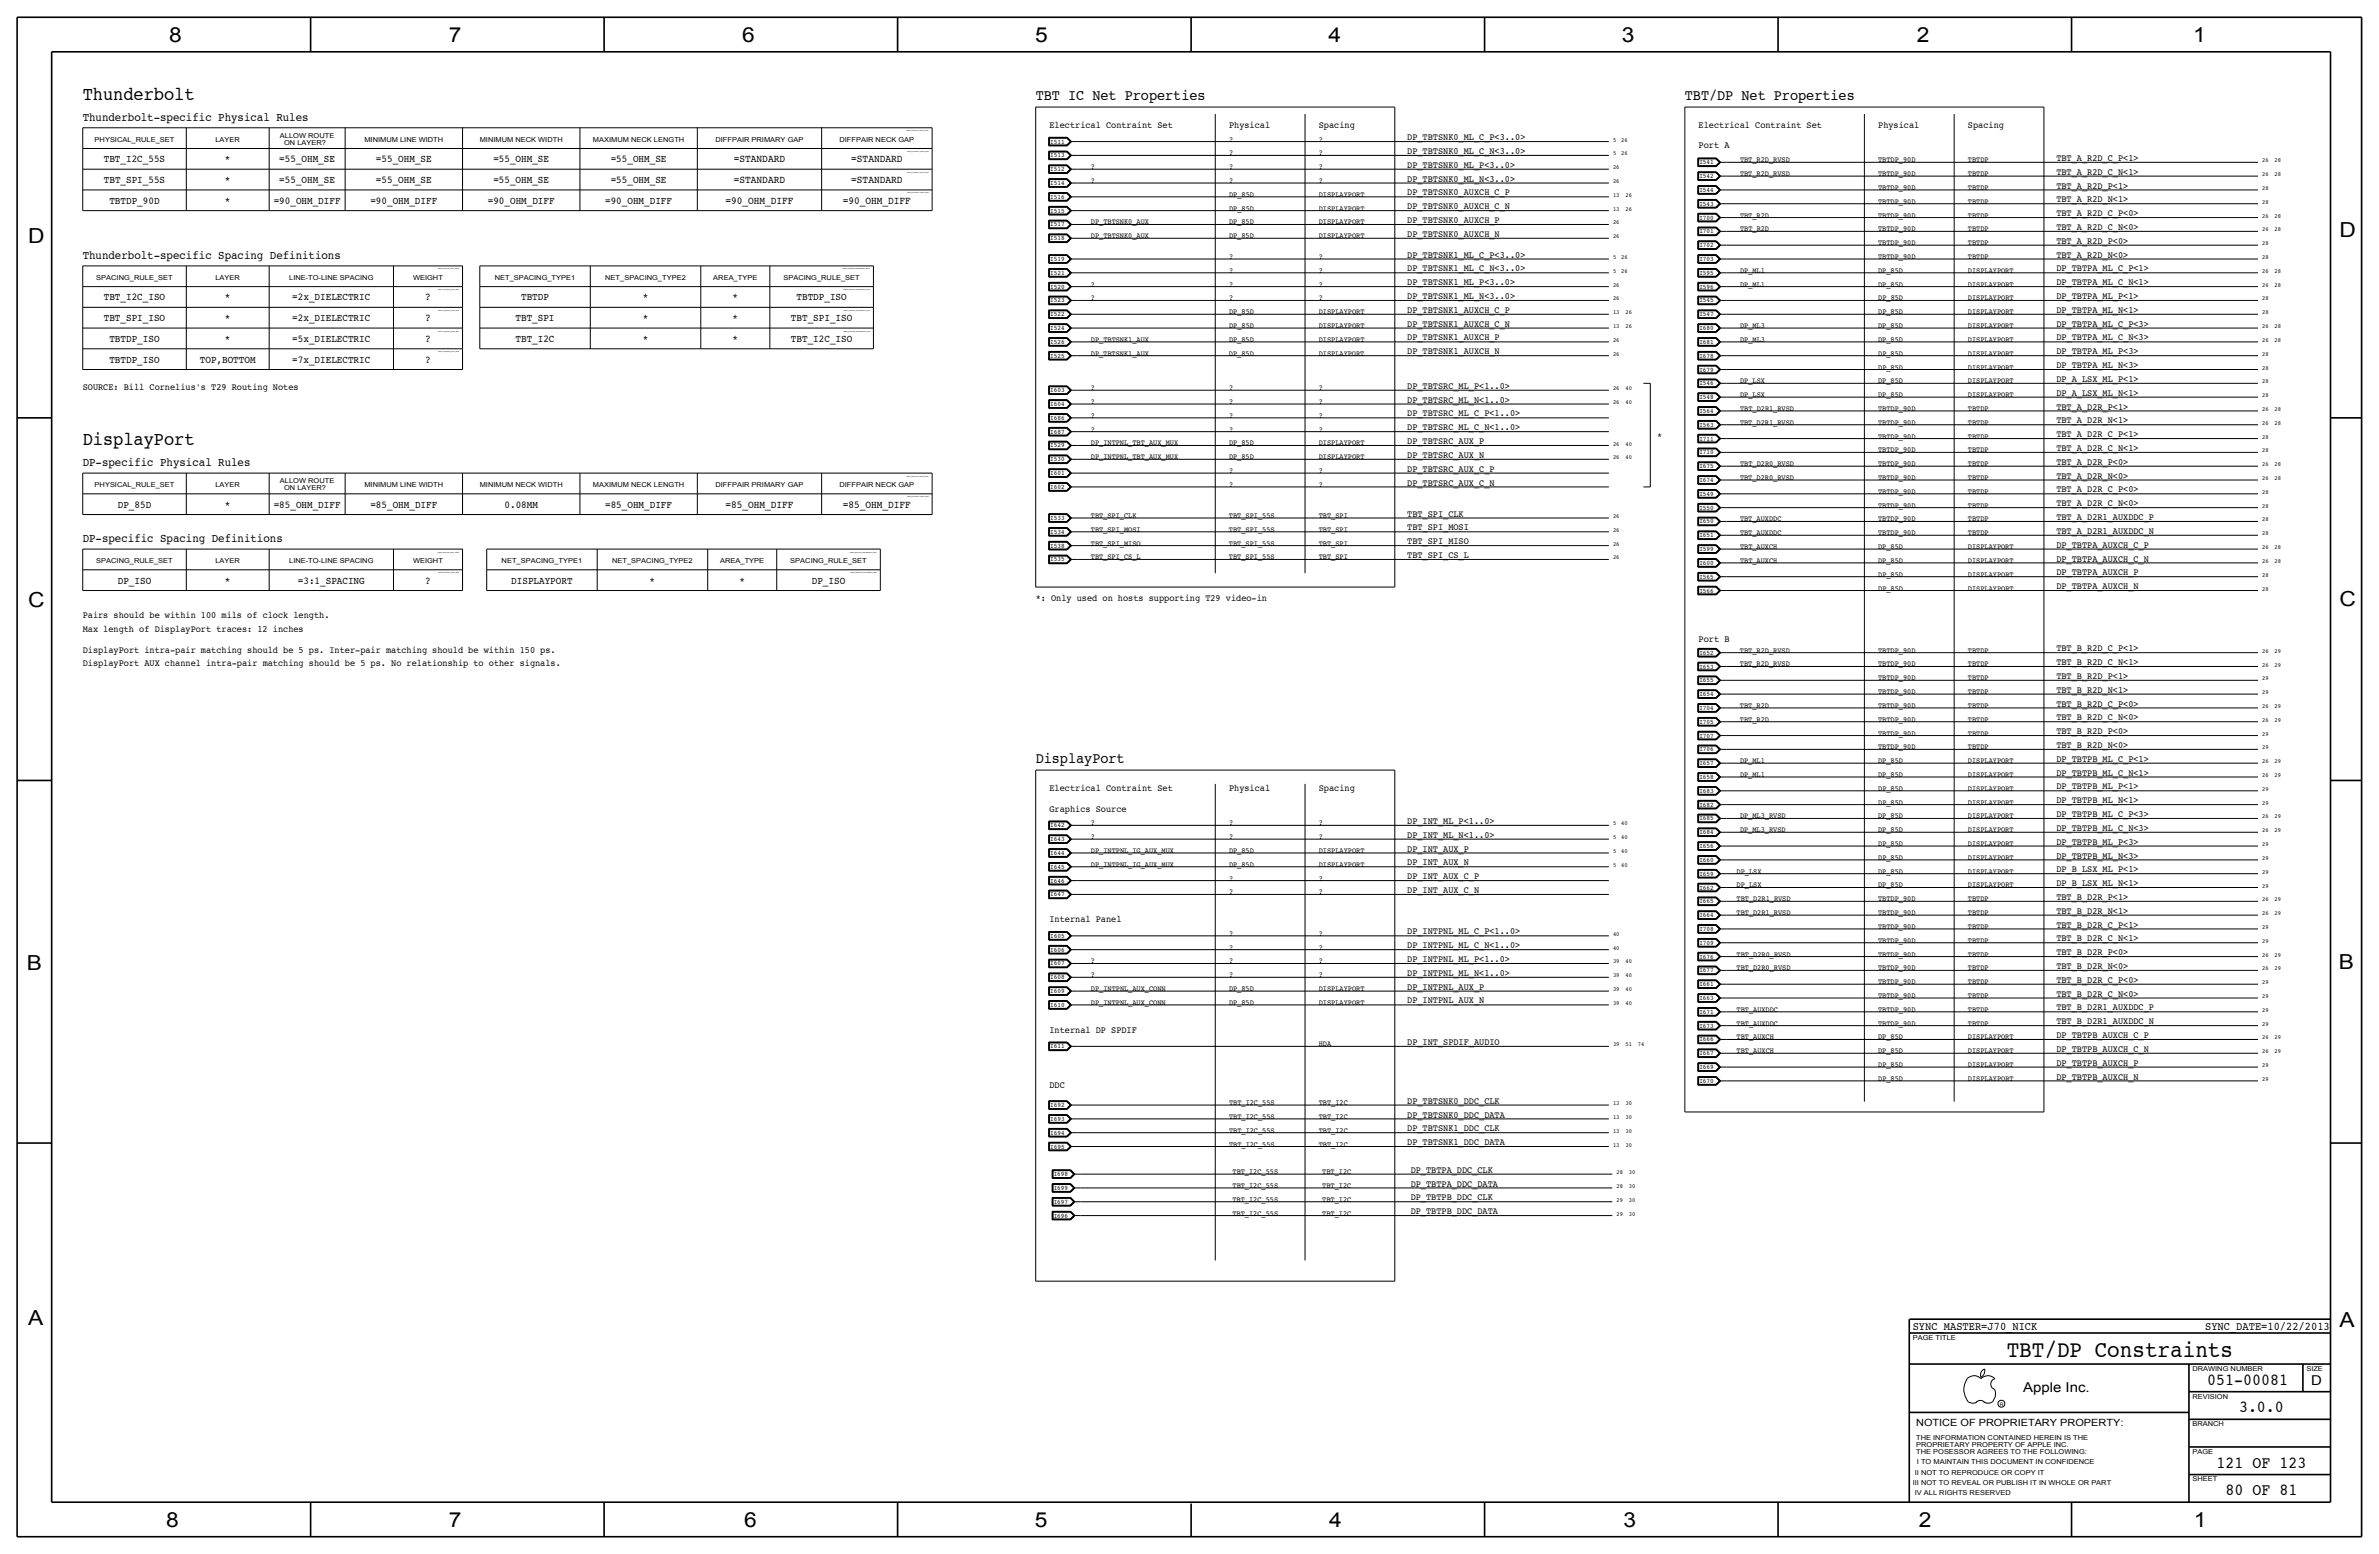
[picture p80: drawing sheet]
<svg xmlns="http://www.w3.org/2000/svg" width="875mm" height="572mm" viewBox="0 0 875 572" stroke-linecap="round" stroke-linejoin="round" font-family="sans-serif">
<defs><g id="words">
<text font-size="8.6" x="738.1" y="499.1">TBT/DP Constraints</text>
<g font-size="7.6">
<text x="62.2" y="15.5">8</text>
<text x="165" y="15.5">7</text>
<text x="273" y="15.5">6</text>
<text x="380.7" y="15.5">5</text>
<text x="488.6" y="15.5">4</text>
<text x="596.6" y="15.5">3</text>
<text x="705.1" y="15.5">2</text>
<text x="806.7" y="15.5">1</text>
<text x="10.4" y="89.4">D</text>
<text x="860.5" y="87.1">D</text>
<text x="10.4" y="223.3">C</text>
<text x="860.5" y="222.8">C</text>
<text x="9.8" y="356.6">B</text>
<text x="860.2" y="356.4">B</text>
<text x="10.4" y="487.4">A</text>
<text x="860.5" y="488.2">A</text>
<text x="61.2" y="561.6">8</text>
<text x="165" y="561.6">7</text>
<text x="273.8" y="561.6">6</text>
<text x="380.7" y="561.6">5</text>
<text x="488.9" y="561.6">4</text>
<text x="597.1" y="561.6">3</text>
<text x="705.8" y="561.6">2</text>
<text x="806.9" y="561.6">1</text>
</g>
<g font-size="7">
<text x="30.4" y="36.8">Thunderbolt</text>
<text x="30.4" y="163.8">DisplayPort</text>
</g>
<g font-size="6.2">
<text x="811.9" y="509.3">051-00081</text>
<text x="823.6" y="519.4">3.0.0</text>
<text x="815.3" y="539.8">121 OF 123</text>
<text x="818.6" y="549.9">80 OF 81</text>
</g>
<g font-size="5.6">
<text x="380.9" y="36.8">TBT IC Net Properties</text>
<text x="619.7" y="36.8">TBT/DP Net Properties</text>
<text x="380.9" y="280.7">DisplayPort</text>
</g>
<g font-size="5">
<text x="850.1" y="509.3">D</text>
<text x="744.2" y="511.8">Apple Inc.</text>
</g>
<g font-size="4.4">
<text x="30.4" y="44.5">Thunderbolt-specific Physical Rules</text>
<text x="30.4" y="95.3">Thunderbolt-specific Spacing Definitions</text>
<text x="30.4" y="171.5">DP-specific Physical Rules</text>
<text x="30.4" y="199.4">DP-specific Spacing Definitions</text>
</g>
<g font-size="4.3">
<text x="703.5" y="488.9">SYNC_MASTER=J70_NICK</text>
<text x="811.1" y="488.9">SYNC_DATE=10/22/2013</text>
</g>
<g font-size="3.9">
<text x="269.9" y="59.7">=STANDARD</text>
<text x="313.1" y="59.7">=STANDARD</text>
<text x="269.9" y="67.3">=STANDARD</text>
<text x="313.1" y="67.3">=STANDARD</text>
<text x="266.8" y="74.9">=90_OHM_DIFF</text>
<text x="310" y="74.9">=90_OHM_DIFF</text>
<text x="156.4" y="110.5">?</text>
<text x="156.4" y="118.1">?</text>
<text x="156.4" y="125.7">?</text>
<text x="156.4" y="133.4">?</text>
<text x="266.8" y="186.7">=85_OHM_DIFF</text>
<text x="310" y="186.7">=85_OHM_DIFF</text>
<text x="156.4" y="214.6">?</text>
</g>
<g font-size="3.8">
<text x="38.2" y="59.7">TBT_I2C_55S</text>
<text x="82.7" y="59.7">*</text>
<text x="102.7" y="59.7">=55_OHM_SE</text>
<text x="138.3" y="59.7">=55_OHM_SE</text>
<text x="181.5" y="59.7">=55_OHM_SE</text>
<text x="224.6" y="59.7">=55_OHM_SE</text>
<text x="38.2" y="67.3">TBT_SPI_55S</text>
<text x="82.7" y="67.3">*</text>
<text x="102.7" y="67.3">=55_OHM_SE</text>
<text x="138.3" y="67.3">=55_OHM_SE</text>
<text x="181.5" y="67.3">=55_OHM_SE</text>
<text x="224.6" y="67.3">=55_OHM_SE</text>
<text x="40.2" y="74.9">TBTDP_90D</text>
<text x="82.7" y="74.9">*</text>
<text x="100.7" y="74.9">=90_OHM_DIFF</text>
<text x="136.2" y="74.9">=90_OHM_DIFF</text>
<text x="179.4" y="74.9">=90_OHM_DIFF</text>
<text x="222.6" y="74.9">=90_OHM_DIFF</text>
<text x="38.2" y="110.5">TBT_I2C_ISO</text>
<text x="82.7" y="110.5">*</text>
<text x="107.5" y="110.5">=2x_DIELECTRIC</text>
<text x="191.7" y="110.5">TBTDP</text>
<text x="236.4" y="110.5">*</text>
<text x="269.4" y="110.5">*</text>
<text x="293" y="110.5">TBTDP_ISO</text>
<text x="38.2" y="118.1">TBT_SPI_ISO</text>
<text x="82.7" y="118.1">*</text>
<text x="107.5" y="118.1">=2x_DIELECTRIC</text>
<text x="189.6" y="118.1">TBT_SPI</text>
<text x="236.4" y="118.1">*</text>
<text x="269.4" y="118.1">*</text>
<text x="290.9" y="118.1">TBT_SPI_ISO</text>
<text x="40.2" y="125.7">TBTDP_ISO</text>
<text x="82.7" y="125.7">*</text>
<text x="107.5" y="125.7">=5x_DIELECTRIC</text>
<text x="189.6" y="125.7">TBT_I2C</text>
<text x="236.4" y="125.7">*</text>
<text x="269.4" y="125.7">*</text>
<text x="290.9" y="125.7">TBT_I2C_ISO</text>
<text x="40.2" y="133.4">TBTDP_ISO</text>
<text x="73.5" y="133.4">TOP,BOTTOM</text>
<text x="107.5" y="133.4">=7x_DIELECTRIC</text>
<text x="43.3" y="186.7">DP_85D</text>
<text x="82.7" y="186.7">*</text>
<text x="100.7" y="186.7">=85_OHM_DIFF</text>
<text x="136.2" y="186.7">=85_OHM_DIFF</text>
<text x="185.6" y="186.7">0.08MM</text>
<text x="222.6" y="186.7">=85_OHM_DIFF</text>
<text x="43.3" y="214.6">DP_ISO</text>
<text x="82.7" y="214.6">*</text>
<text x="109.6" y="214.6">=3:1_SPACING</text>
<text x="188.1" y="214.6">DISPLAYPORT</text>
<text x="239" y="214.6">*</text>
<text x="272" y="214.6">*</text>
<text x="298.6" y="214.6">DP_ISO</text>
</g>
<text font-size="3.7" x="704.8" y="524.5">NOTICE OF PROPRIETARY PROPERTY:</text>
<g font-size="3.5">
<text x="386" y="47">Electrical Contraint Set</text>
<text x="452.1" y="47">Physical</text>
<text x="485.1" y="47">Spacing</text>
<text x="624.8" y="47">Electrical Contraint Set</text>
<text x="690.8" y="47">Physical</text>
<text x="723.8" y="47">Spacing</text>
<text x="517.6" y="51.6">DP_TBTSNK0_ML_C_P&lt;3..0&gt;</text>
<text x="517.6" y="56.6">DP_TBTSNK0_ML_C_N&lt;3..0&gt;</text>
<text x="624.8" y="54.6">Port A</text>
<text x="756.4" y="59.2">TBT_A_R2D_C_P&lt;1&gt;</text>
<text x="517.6" y="61.7">DP_TBTSNK0_ML_P&lt;3..0&gt;</text>
<text x="756.4" y="64.3">TBT_A_R2D_C_N&lt;1&gt;</text>
<text x="517.6" y="66.8">DP_TBTSNK0_ML_N&lt;3..0&gt;</text>
<text x="517.6" y="71.9">DP_TBTSNK0_AUXCH_C_P</text>
<text x="756.4" y="69.3">TBT_A_R2D_P&lt;1&gt;</text>
<text x="517.6" y="77">DP_TBTSNK0_AUXCH_C_N</text>
<text x="756.4" y="74.4">TBT_A_R2D_N&lt;1&gt;</text>
<text x="517.6" y="82">DP_TBTSNK0_AUXCH_P</text>
<text x="756.4" y="79.5">TBT_A_R2D_C_P&lt;0&gt;</text>
<text x="517.6" y="87.1">DP_TBTSNK0_AUXCH_N</text>
<text x="756.4" y="89.7">TBT_A_R2D_P&lt;0&gt;</text>
<text x="756.4" y="84.6">TBT_A_R2D_C_N&lt;0&gt;</text>
<text x="517.6" y="94.7">DP_TBTSNK1_ML_C_P&lt;3..0&gt;</text>
<text x="756.4" y="94.7">TBT_A_R2D_N&lt;0&gt;</text>
<text x="517.6" y="99.8">DP_TBTSNK1_ML_C_N&lt;3..0&gt;</text>
<text x="756.4" y="99.8">DP_TBTPA_ML_C_P&lt;1&gt;</text>
<text x="517.6" y="104.9">DP_TBTSNK1_ML_P&lt;3..0&gt;</text>
<text x="756.4" y="104.9">DP_TBTPA_ML_C_N&lt;1&gt;</text>
<text x="517.6" y="110">DP_TBTSNK1_ML_N&lt;3..0&gt;</text>
<text x="756.4" y="110">DP_TBTPA_ML_P&lt;1&gt;</text>
<text x="517.6" y="115.1">DP_TBTSNK1_AUXCH_C_P</text>
<text x="756.4" y="115.1">DP_TBTPA_ML_N&lt;1&gt;</text>
<text x="517.6" y="120.1">DP_TBTSNK1_AUXCH_C_N</text>
<text x="517.6" y="125.2">DP_TBTSNK1_AUXCH_P</text>
<text x="756.4" y="125.2">DP_TBTPA_ML_C_N&lt;3&gt;</text>
<text x="756.4" y="120.1">DP_TBTPA_ML_C_P&lt;3&gt;</text>
<text x="517.6" y="130.3">DP_TBTSNK1_AUXCH_N</text>
<text x="756.4" y="130.3">DP_TBTPA_ML_P&lt;3&gt;</text>
<text x="756.4" y="135.4">DP_TBTPA_ML_N&lt;3&gt;</text>
<text x="30.4" y="143.5">SOURCE: Bill Cornelius's T29 Routing Notes</text>
<text x="517.6" y="143">DP_TBTSRC_ML_P&lt;1..0&gt;</text>
<text x="756.4" y="140.4">DP_A_LSX_ML_P&lt;1&gt;</text>
<text x="517.6" y="148.1">DP_TBTSRC_ML_N&lt;1..0&gt;</text>
<text x="756.4" y="145.5">DP_A_LSX_ML_N&lt;1&gt;</text>
<text x="517.6" y="153.2">DP_TBTSRC_ML_C_P&lt;1..0&gt;</text>
<text x="756.4" y="150.6">TBT_A_D2R_P&lt;1&gt;</text>
<text x="756.4" y="155.7">TBT_A_D2R_N&lt;1&gt;</text>
<text x="517.6" y="158.2">DP_TBTSRC_ML_C_N&lt;1..0&gt;</text>
<text x="609.5" y="161.3">*</text>
<text x="756.4" y="160.8">TBT_A_D2R_C_P&lt;1&gt;</text>
<text x="517.6" y="163.3">DP_TBTSRC_AUX_P</text>
<text x="756.4" y="165.9">TBT_A_D2R_C_N&lt;1&gt;</text>
<text x="517.6" y="173.5">DP_TBTSRC_AUX_C_P</text>
<text x="517.6" y="168.4">DP_TBTSRC_AUX_N</text>
<text x="756.4" y="170.9">TBT_A_D2R_P&lt;0&gt;</text>
<text x="517.6" y="178.6">DP_TBTSRC_AUX_C_N</text>
<text x="756.4" y="176">TBT_A_D2R_N&lt;0&gt;</text>
<text x="756.4" y="181.1">TBT_A_D2R_C_P&lt;0&gt;</text>
<text x="517.6" y="190">TBT_SPI_CLK</text>
<text x="756.4" y="186.2">TBT_A_D2R_C_N&lt;0&gt;</text>
<text x="756.4" y="191.3">TBT_A_D2R1_AUXDDC_P</text>
<text x="517.6" y="195.1">TBT_SPI_MOSI</text>
<text x="756.4" y="196.3">TBT_A_D2R1_AUXDDC_N</text>
<text x="517.6" y="200.1">TBT_SPI_MISO</text>
<text x="756.4" y="201.4">DP_TBTPA_AUXCH_C_P</text>
<text x="517.6" y="205.2">TBT_SPI_CS_L</text>
<text x="756.4" y="206.5">DP_TBTPA_AUXCH_C_N</text>
<text x="756.4" y="211.6">DP_TBTPA_AUXCH_P</text>
<text x="380.9" y="221">*: Only used on hosts supporting T29 video-in</text>
<text x="756.4" y="216.7">DP_TBTPA_AUXCH_N</text>
<text x="30.4" y="227.3">Pairs should be within 100 mils of clock length.</text>
<text x="30.4" y="232.4">Max length of DisplayPort traces: 12 inches</text>
<text x="624.8" y="236.2">Port B</text>
<text x="756.4" y="239.5">TBT_B_R2D_C_P&lt;1&gt;</text>
<text x="30.4" y="245.1">DisplayPort AUX channel intra-pair matching should be 5 ps. No relationship to other signals.</text>
<text x="30.4" y="240">DisplayPort intra-pair matching should be 5 ps. Inter-pair matching should be within 150 ps.</text>
<text x="756.4" y="244.6">TBT_B_R2D_C_N&lt;1&gt;</text>
<text x="756.4" y="249.7">TBT_B_R2D_P&lt;1&gt;</text>
<text x="756.4" y="254.8">TBT_B_R2D_N&lt;1&gt;</text>
<text x="756.4" y="259.8">TBT_B_R2D_C_P&lt;0&gt;</text>
<text x="756.4" y="270">TBT_B_R2D_P&lt;0&gt;</text>
<text x="756.4" y="264.9">TBT_B_R2D_C_N&lt;0&gt;</text>
<text x="756.4" y="275.1">TBT_B_R2D_N&lt;0&gt;</text>
<text x="756.4" y="280.2">DP_TBTPB_ML_C_P&lt;1&gt;</text>
<text x="756.4" y="285.2">DP_TBTPB_ML_C_N&lt;1&gt;</text>
<text x="386" y="290.8">Electrical Contraint Set</text>
<text x="452.1" y="290.8">Physical</text>
<text x="485.1" y="290.8">Spacing</text>
<text x="756.4" y="290.3">DP_TBTPB_ML_P&lt;1&gt;</text>
<text x="386" y="298.4">Graphics Source</text>
<text x="756.4" y="295.4">DP_TBTPB_ML_N&lt;1&gt;</text>
<text x="517.6" y="303">DP_INT_ML_P&lt;1..0&gt;</text>
<text x="756.4" y="305.6">DP_TBTPB_ML_C_N&lt;3&gt;</text>
<text x="756.4" y="300.5">DP_TBTPB_ML_C_P&lt;3&gt;</text>
<text x="517.6" y="308.1">DP_INT_ML_N&lt;1..0&gt;</text>
<text x="756.4" y="310.6">DP_TBTPB_ML_P&lt;3&gt;</text>
<text x="517.6" y="313.2">DP_INT_AUX_P</text>
<text x="756.4" y="315.7">DP_TBTPB_ML_N&lt;3&gt;</text>
<text x="517.6" y="323.3">DP_INT_AUX_C_P</text>
<text x="517.6" y="318.2">DP_INT_AUX_N</text>
<text x="756.4" y="320.8">DP_B_LSX_ML_P&lt;1&gt;</text>
<text x="517.6" y="328.4">DP_INT_AUX_C_N</text>
<text x="756.4" y="325.9">DP_B_LSX_ML_N&lt;1&gt;</text>
<text x="756.4" y="331">TBT_B_D2R_P&lt;1&gt;</text>
<text x="386" y="339.1">Internal Panel</text>
<text x="756.4" y="341.1">TBT_B_D2R_C_P&lt;1&gt;</text>
<text x="756.4" y="336">TBT_B_D2R_N&lt;1&gt;</text>
<text x="517.6" y="343.7">DP_INTPNL_ML_C_P&lt;1..0&gt;</text>
<text x="756.4" y="346.2">TBT_B_D2R_C_N&lt;1&gt;</text>
<text x="517.6" y="353.8">DP_INTPNL_ML_P&lt;1..0&gt;</text>
<text x="517.6" y="348.7">DP_INTPNL_ML_C_N&lt;1..0&gt;</text>
<text x="756.4" y="351.3">TBT_B_D2R_P&lt;0&gt;</text>
<text x="517.6" y="358.9">DP_INTPNL_ML_N&lt;1..0&gt;</text>
<text x="756.4" y="356.4">TBT_B_D2R_N&lt;0&gt;</text>
<text x="517.6" y="364">DP_INTPNL_AUX_P</text>
<text x="756.4" y="361.4">TBT_B_D2R_C_P&lt;0&gt;</text>
<text x="517.6" y="369">DP_INTPNL_AUX_N</text>
<text x="756.4" y="366.5">TBT_B_D2R_C_N&lt;0&gt;</text>
<text x="756.4" y="371.6">TBT_B_D2R1_AUXDDC_P</text>
<text x="756.4" y="376.7">TBT_B_D2R1_AUXDDC_N</text>
<text x="386" y="379.7">Internal DP SPDIF</text>
<text x="756.4" y="381.8">DP_TBTPB_AUXCH_C_P</text>
<text x="517.6" y="384.3">DP_INT_SPDIF_AUDIO</text>
<text x="756.4" y="386.8">DP_TBTPB_AUXCH_C_N</text>
<text x="756.4" y="391.9">DP_TBTPB_AUXCH_P</text>
<text x="386" y="400">DDC</text>
<text x="756.4" y="397">DP_TBTPB_AUXCH_N</text>
<text x="517.6" y="405.9">DP_TBTSNK0_DDC_CLK</text>
<text x="517.6" y="411">DP_TBTSNK0_DDC_DATA</text>
<text x="517.6" y="416.1">DP_TBTSNK1_DDC_CLK</text>
<text x="517.6" y="421.1">DP_TBTSNK1_DDC_DATA</text>
<text x="518.9" y="431.3">DP_TBTPA_DDC_CLK</text>
<text x="518.9" y="436.4">DP_TBTPA_DDC_DATA</text>
<text x="518.9" y="441.5">DP_TBTPB_DDC_CLK</text>
<text x="518.9" y="446.5">DP_TBTPB_DDC_DATA</text>
</g>
<g font-size="2.9">
<text x="452.1" y="52.1">?</text>
<text x="485.1" y="52.1">?</text>
<text x="452.1" y="57.1">?</text>
<text x="485.1" y="57.1">?</text>
<text x="640" y="59.7">TBT_R2D_RVSD</text>
<text x="690.8" y="59.7">TBTDP_90D</text>
<text x="723.8" y="59.7">TBTDP</text>
<text x="401.3" y="62.2">?</text>
<text x="452.1" y="62.2">?</text>
<text x="485.1" y="62.2">?</text>
<text x="640" y="64.8">TBT_R2D_RVSD</text>
<text x="690.8" y="64.8">TBTDP_90D</text>
<text x="723.8" y="64.8">TBTDP</text>
<text x="401.3" y="67.3">?</text>
<text x="452.1" y="67.3">?</text>
<text x="485.1" y="67.3">?</text>
<text x="690.8" y="69.9">TBTDP_90D</text>
<text x="723.8" y="69.9">TBTDP</text>
<text x="452.1" y="77.5">DP_85D</text>
<text x="452.1" y="72.4">DP_85D</text>
<text x="485.1" y="77.5">DISPLAYPORT</text>
<text x="485.1" y="72.4">DISPLAYPORT</text>
<text x="690.8" y="74.9">TBTDP_90D</text>
<text x="723.8" y="74.9">TBTDP</text>
<text x="401.2" y="82.5">DP_TBTSNK0_AUX</text>
<text x="452" y="82.5">DP_85D</text>
<text x="485.1" y="82.5">DISPLAYPORT</text>
<text x="640" y="80">TBT_R2D</text>
<text x="690.8" y="80">TBTDP_90D</text>
<text x="723.8" y="80">TBTDP</text>
<text x="401.2" y="87.6">DP_TBTSNK0_AUX</text>
<text x="452" y="87.6">DP_85D</text>
<text x="485.1" y="87.6">DISPLAYPORT</text>
<text x="640" y="85.1">TBT_R2D</text>
<text x="690.8" y="85.1">TBTDP_90D</text>
<text x="723.8" y="85.1">TBTDP</text>
<text x="452.1" y="95.3">?</text>
<text x="485.1" y="95.3">?</text>
<text x="690.8" y="95.3">TBTDP_90D</text>
<text x="690.8" y="90.2">TBTDP_90D</text>
<text x="723.8" y="95.3">TBTDP</text>
<text x="723.8" y="90.2">TBTDP</text>
<text x="452.1" y="100.3">?</text>
<text x="485.1" y="100.3">?</text>
<text x="640" y="100.3">DP_ML1</text>
<text x="690.8" y="100.3">DP_85D</text>
<text x="723.8" y="100.3">DISPLAYPORT</text>
<text x="401.3" y="105.4">?</text>
<text x="452.1" y="105.4">?</text>
<text x="485.1" y="105.4">?</text>
<text x="640" y="105.4">DP_ML1</text>
<text x="690.8" y="105.4">DP_85D</text>
<text x="723.8" y="105.4">DISPLAYPORT</text>
<text x="401.3" y="110.5">?</text>
<text x="452.1" y="110.5">?</text>
<text x="485.1" y="110.5">?</text>
<text x="690.8" y="110.5">DP_85D</text>
<text x="723.8" y="110.5">DISPLAYPORT</text>
<text x="452.1" y="115.6">DP_85D</text>
<text x="485.1" y="115.6">DISPLAYPORT</text>
<text x="690.8" y="115.6">DP_85D</text>
<text x="723.8" y="115.6">DISPLAYPORT</text>
<text x="401.2" y="125.7">DP_TBTSNK1_AUX</text>
<text x="452" y="125.7">DP_85D</text>
<text x="452.1" y="120.7">DP_85D</text>
<text x="485.1" y="125.7">DISPLAYPORT</text>
<text x="485.1" y="120.7">DISPLAYPORT</text>
<text x="640" y="120.6">DP_ML3</text>
<text x="640" y="125.7">DP_ML3</text>
<text x="690.8" y="120.6">DP_85D</text>
<text x="690.8" y="125.7">DP_85D</text>
<text x="723.8" y="120.6">DISPLAYPORT</text>
<text x="723.8" y="125.7">DISPLAYPORT</text>
<text x="401.2" y="130.8">DP_TBTSNK1_AUX</text>
<text x="452" y="130.8">DP_85D</text>
<text x="485.1" y="130.8">DISPLAYPORT</text>
<text x="690.8" y="130.8">DP_85D</text>
<text x="723.8" y="130.8">DISPLAYPORT</text>
<text x="690.8" y="135.9">DP_85D</text>
<text x="723.8" y="135.9">DISPLAYPORT</text>
<text x="401.3" y="143.5">?</text>
<text x="452.1" y="143.5">?</text>
<text x="485.1" y="143.5">?</text>
<text x="640" y="141">DP_LSX</text>
<text x="690.8" y="141">DP_85D</text>
<text x="723.8" y="141">DISPLAYPORT</text>
<text x="401.3" y="148.6">?</text>
<text x="452.1" y="148.6">?</text>
<text x="485.1" y="148.6">?</text>
<text x="640" y="146">DP_LSX</text>
<text x="690.8" y="146">DP_85D</text>
<text x="723.8" y="146">DISPLAYPORT</text>
<text x="401.3" y="153.7">?</text>
<text x="452.1" y="153.7">?</text>
<text x="485.1" y="153.7">?</text>
<text x="640" y="151.1">TBT_D2R1_RVSD</text>
<text x="690.8" y="151.1">TBTDP_90D</text>
<text x="723.8" y="151.1">TBTDP</text>
<text x="401.3" y="158.8">?</text>
<text x="452.1" y="158.8">?</text>
<text x="485.1" y="158.8">?</text>
<text x="640" y="156.2">TBT_D2R1_RVSD</text>
<text x="690.8" y="156.2">TBTDP_90D</text>
<text x="690.8" y="161.3">TBTDP_90D</text>
<text x="723.8" y="156.2">TBTDP</text>
<text x="723.8" y="161.3">TBTDP</text>
<text x="401.2" y="163.8">DP_INTPNL_TBT_AUX_MUX</text>
<text x="452" y="163.8">DP_85D</text>
<text x="485.1" y="163.8">DISPLAYPORT</text>
<text x="690.8" y="166.4">TBTDP_90D</text>
<text x="723.8" y="166.4">TBTDP</text>
<text x="401.2" y="168.9">DP_INTPNL_TBT_AUX_MUX</text>
<text x="452" y="168.9">DP_85D</text>
<text x="452.1" y="174">?</text>
<text x="485.1" y="168.9">DISPLAYPORT</text>
<text x="485.1" y="174">?</text>
<text x="640" y="171.5">TBT_D2R0_RVSD</text>
<text x="690.8" y="171.5">TBTDP_90D</text>
<text x="723.8" y="171.5">TBTDP</text>
<text x="452.1" y="179.1">?</text>
<text x="485.1" y="179.1">?</text>
<text x="640" y="176.5">TBT_D2R0_RVSD</text>
<text x="690.8" y="176.5">TBTDP_90D</text>
<text x="723.8" y="176.5">TBTDP</text>
<text x="690.8" y="181.6">TBTDP_90D</text>
<text x="723.8" y="181.6">TBTDP</text>
<text x="401.2" y="190.5">TBT_SPI_CLK</text>
<text x="452" y="190.5">TBT_SPI_55S</text>
<text x="485.1" y="190.5">TBT_SPI</text>
<text x="640" y="191.8">TBT_AUXDDC</text>
<text x="690.8" y="191.8">TBTDP_90D</text>
<text x="690.8" y="186.7">TBTDP_90D</text>
<text x="723.8" y="191.8">TBTDP</text>
<text x="723.8" y="186.7">TBTDP</text>
<text x="401.2" y="195.6">TBT_SPI_MOSI</text>
<text x="452" y="195.6">TBT_SPI_55S</text>
<text x="485.1" y="195.6">TBT_SPI</text>
<text x="640" y="196.8">TBT_AUXDDC</text>
<text x="690.8" y="196.8">TBTDP_90D</text>
<text x="723.8" y="196.8">TBTDP</text>
<text x="401.2" y="200.7">TBT_SPI_MISO</text>
<text x="452" y="200.7">TBT_SPI_55S</text>
<text x="485.1" y="200.7">TBT_SPI</text>
<text x="640" y="201.9">TBT_AUXCH</text>
<text x="690.8" y="201.9">DP_85D</text>
<text x="723.8" y="201.9">DISPLAYPORT</text>
<text x="401.2" y="205.7">TBT_SPI_CS_L</text>
<text x="452" y="205.7">TBT_SPI_55S</text>
<text x="485.1" y="205.7">TBT_SPI</text>
<text x="640" y="207">TBT_AUXCH</text>
<text x="690.8" y="207">DP_85D</text>
<text x="723.8" y="207">DISPLAYPORT</text>
<text x="690.8" y="212.1">DP_85D</text>
<text x="723.8" y="212.1">DISPLAYPORT</text>
<text x="690.8" y="217.2">DP_85D</text>
<text x="723.8" y="217.2">DISPLAYPORT</text>
<text x="640" y="245.1">TBT_R2D_RVSD</text>
<text x="640" y="240">TBT_R2D_RVSD</text>
<text x="690.8" y="245.1">TBTDP_90D</text>
<text x="690.8" y="240">TBTDP_90D</text>
<text x="723.8" y="245.1">TBTDP</text>
<text x="723.8" y="240">TBTDP</text>
<text x="690.8" y="250.2">TBTDP_90D</text>
<text x="723.8" y="250.2">TBTDP</text>
<text x="690.8" y="255.3">TBTDP_90D</text>
<text x="723.8" y="255.3">TBTDP</text>
<text x="640" y="260.3">TBT_R2D</text>
<text x="690.8" y="260.3">TBTDP_90D</text>
<text x="723.8" y="260.3">TBTDP</text>
<text x="640" y="265.4">TBT_R2D</text>
<text x="690.8" y="265.4">TBTDP_90D</text>
<text x="723.8" y="265.4">TBTDP</text>
<text x="690.8" y="275.6">TBTDP_90D</text>
<text x="690.8" y="270.5">TBTDP_90D</text>
<text x="723.8" y="275.6">TBTDP</text>
<text x="723.8" y="270.5">TBTDP</text>
<text x="640" y="280.7">DP_ML1</text>
<text x="690.8" y="280.7">DP_85D</text>
<text x="723.8" y="280.7">DISPLAYPORT</text>
<text x="640" y="285.7">DP_ML1</text>
<text x="690.8" y="285.7">DP_85D</text>
<text x="723.8" y="285.7">DISPLAYPORT</text>
<text x="690.8" y="290.8">DP_85D</text>
<text x="723.8" y="290.8">DISPLAYPORT</text>
<text x="690.8" y="295.9">DP_85D</text>
<text x="723.8" y="295.9">DISPLAYPORT</text>
<text x="401.3" y="303.5">?</text>
<text x="452.1" y="303.5">?</text>
<text x="485.1" y="303.5">?</text>
<text x="640" y="301">DP_ML3_RVSD</text>
<text x="690.8" y="301">DP_85D</text>
<text x="723.8" y="301">DISPLAYPORT</text>
<text x="401.3" y="308.6">?</text>
<text x="452.1" y="308.6">?</text>
<text x="485.1" y="308.6">?</text>
<text x="640" y="306.1">DP_ML3_RVSD</text>
<text x="690.8" y="306.1">DP_85D</text>
<text x="690.8" y="311.2">DP_85D</text>
<text x="723.8" y="306.1">DISPLAYPORT</text>
<text x="723.8" y="311.2">DISPLAYPORT</text>
<text x="401.3" y="313.7">DP_INTPNL_IG_AUX_MUX</text>
<text x="452" y="313.7">DP_85D</text>
<text x="485.1" y="313.7">DISPLAYPORT</text>
<text x="690.8" y="316.2">DP_85D</text>
<text x="723.8" y="316.2">DISPLAYPORT</text>
<text x="401.3" y="318.8">DP_INTPNL_IG_AUX_MUX</text>
<text x="452" y="318.8">DP_85D</text>
<text x="452.1" y="323.9">?</text>
<text x="485.1" y="318.8">DISPLAYPORT</text>
<text x="485.1" y="323.9">?</text>
<text x="638.7" y="321.3">DP_LSX</text>
<text x="690.8" y="321.3">DP_85D</text>
<text x="723.8" y="321.3">DISPLAYPORT</text>
<text x="452.1" y="328.9">?</text>
<text x="485.1" y="328.9">?</text>
<text x="638.7" y="326.4">DP_LSX</text>
<text x="690.8" y="326.4">DP_85D</text>
<text x="723.8" y="326.4">DISPLAYPORT</text>
<text x="638.7" y="331.5">TBT_D2R1_RVSD</text>
<text x="690.8" y="331.5">TBTDP_90D</text>
<text x="723.8" y="331.5">TBTDP</text>
<text x="638.7" y="336.5">TBT_D2R1_RVSD</text>
<text x="690.8" y="336.5">TBTDP_90D</text>
<text x="690.8" y="341.6">TBTDP_90D</text>
<text x="723.8" y="336.5">TBTDP</text>
<text x="723.8" y="341.6">TBTDP</text>
<text x="452.1" y="344.2">?</text>
<text x="485.1" y="344.2">?</text>
<text x="690.8" y="346.7">TBTDP_90D</text>
<text x="723.8" y="346.7">TBTDP</text>
<text x="452.1" y="349.2">?</text>
<text x="485.1" y="349.2">?</text>
<text x="638.7" y="351.8">TBT_D2R0_RVSD</text>
<text x="690.8" y="351.8">TBTDP_90D</text>
<text x="723.8" y="351.8">TBTDP</text>
<text x="401.3" y="359.4">?</text>
<text x="401.3" y="354.3">?</text>
<text x="452.1" y="359.4">?</text>
<text x="452.1" y="354.3">?</text>
<text x="485.1" y="359.4">?</text>
<text x="485.1" y="354.3">?</text>
<text x="638.7" y="356.9">TBT_D2R0_RVSD</text>
<text x="690.8" y="356.9">TBTDP_90D</text>
<text x="723.8" y="356.9">TBTDP</text>
<text x="401.3" y="364.5">DP_INTPNL_AUX_CONN</text>
<text x="452" y="364.5">DP_85D</text>
<text x="485.1" y="364.5">DISPLAYPORT</text>
<text x="690.8" y="362">TBTDP_90D</text>
<text x="723.8" y="362">TBTDP</text>
<text x="401.3" y="369.6">DP_INTPNL_AUX_CONN</text>
<text x="452" y="369.6">DP_85D</text>
<text x="485.1" y="369.6">DISPLAYPORT</text>
<text x="690.8" y="367">TBTDP_90D</text>
<text x="723.8" y="367">TBTDP</text>
<text x="638.7" y="372.1">TBT_AUXDDC</text>
<text x="638.7" y="377.2">TBT_AUXDDC</text>
<text x="690.8" y="372.1">TBTDP_90D</text>
<text x="690.8" y="377.2">TBTDP_90D</text>
<text x="723.8" y="372.1">TBTDP</text>
<text x="723.8" y="377.2">TBTDP</text>
<text x="638.7" y="382.3">TBT_AUXCH</text>
<text x="690.8" y="382.3">DP_85D</text>
<text x="723.8" y="382.3">DISPLAYPORT</text>
<text x="485.1" y="384.8">HDA</text>
<text x="638.7" y="387.3">TBT_AUXCH</text>
<text x="690.8" y="387.3">DP_85D</text>
<text x="723.8" y="387.3">DISPLAYPORT</text>
<text x="690.8" y="392.4">DP_85D</text>
<text x="723.8" y="392.4">DISPLAYPORT</text>
<text x="690.8" y="397.5">DP_85D</text>
<text x="723.8" y="397.5">DISPLAYPORT</text>
<text x="452.1" y="406.4">TBT_I2C_55S</text>
<text x="485.1" y="406.4">TBT_I2C</text>
<text x="452.1" y="411.5">TBT_I2C_55S</text>
<text x="485.1" y="411.5">TBT_I2C</text>
<text x="452.1" y="416.6">TBT_I2C_55S</text>
<text x="485.1" y="416.6">TBT_I2C</text>
<text x="452.1" y="421.6">TBT_I2C_55S</text>
<text x="485.1" y="421.6">TBT_I2C</text>
<text x="453.3" y="431.8">TBT_I2C_55S</text>
<text x="486.4" y="431.8">TBT_I2C</text>
<text x="453.3" y="436.9">TBT_I2C_55S</text>
<text x="486.4" y="436.9">TBT_I2C</text>
<text x="453.3" y="442">TBT_I2C_55S</text>
<text x="486.4" y="442">TBT_I2C</text>
<text x="453.3" y="447">TBT_I2C_55S</text>
<text x="486.4" y="447">TBT_I2C</text>
</g>
<g font-size="2.5">
<text x="34.8" y="52.1">PHYSICAL_RULE_SET</text>
<text x="79.3" y="52.1">LAYER</text>
<text x="103" y="50.8">ALLOW ROUTE</text>
<text x="104.5" y="53.3">ON LAYER?</text>
<text x="134" y="52.1">MINIMUM LINE WIDTH</text>
<text x="176.4" y="52.1">MINIMUM NECK WIDTH</text>
<text x="218.1" y="52.1">MAXIMUM NECK LENGTH</text>
<text x="263.2" y="52.1">DIFFPAIR PRIMARY GAP</text>
<text x="308.8" y="52.1">DIFFPAIR NECK GAP</text>
<text x="386.3" y="52.8">I511</text>
<text x="386.3" y="57.9">I513</text>
<text x="386.3" y="63">I512</text>
<text x="625" y="65.5">I542</text>
<text x="625" y="60.4">I541</text>
<text x="386.3" y="68">I514</text>
<text x="625" y="70.6">I544</text>
<text x="386.3" y="73.1">I516</text>
<text x="625" y="75.7">I543</text>
<text x="386.3" y="83.3">I517</text>
<text x="386.3" y="78.2">I515</text>
<text x="625" y="80.8">I700</text>
<text x="386.3" y="88.4">I518</text>
<text x="625" y="85.8">I701</text>
<text x="386.3" y="96">I519</text>
<text x="625" y="90.9">I702</text>
<text x="386.3" y="101.1">I521</text>
<text x="625" y="96">I703</text>
<text x="625" y="101.1">I595</text>
<text x="35.4" y="102.9">SPACING_RULE_SET</text>
<text x="79.3" y="102.9">LAYER</text>
<text x="106.4" y="102.9">LINE-TO-LINE SPACING</text>
<text x="151.9" y="102.9">WEIGHT</text>
<text x="182" y="102.9">NET_SPACING_TYPE1</text>
<text x="222.6" y="102.9">NET_SPACING_TYPE2</text>
<text x="262.4" y="102.9">AREA_TYPE</text>
<text x="288.2" y="102.9">SPACING_RULE_SET</text>
<text x="386.3" y="106.1">I520</text>
<text x="625" y="106.1">I596</text>
<text x="386.3" y="111.2">I523</text>
<text x="625" y="111.2">I545</text>
<text x="386.3" y="116.3">I522</text>
<text x="625" y="116.3">I547</text>
<text x="386.3" y="121.4">I524</text>
<text x="625" y="121.4">I680</text>
<text x="386.3" y="126.5">I526</text>
<text x="386.3" y="131.5">I525</text>
<text x="625" y="126.5">I681</text>
<text x="625" y="131.6">I678</text>
<text x="625" y="136.6">I679</text>
<text x="625" y="141.7">I546</text>
<text x="386.3" y="149.3">I604</text>
<text x="386.3" y="144.2">I603</text>
<text x="625" y="146.8">I548</text>
<text x="386.3" y="154.4">I686</text>
<text x="625" y="151.9">I564</text>
<text x="386.3" y="159.5">I687</text>
<text x="625" y="156.9">I563</text>
<text x="386.3" y="164.6">I529</text>
<text x="625" y="162.1">I711</text>
<text x="625" y="167.1">I710</text>
<text x="386.3" y="169.6">I530</text>
<text x="625" y="172.2">I675</text>
<text x="34.8" y="179.1">PHYSICAL_RULE_SET</text>
<text x="79.3" y="179.1">LAYER</text>
<text x="103" y="177.8">ALLOW ROUTE</text>
<text x="134" y="179.1">MINIMUM LINE WIDTH</text>
<text x="176.4" y="179.1">MINIMUM NECK WIDTH</text>
<text x="218.1" y="179.1">MAXIMUM NECK LENGTH</text>
<text x="263.2" y="179.1">DIFFPAIR PRIMARY GAP</text>
<text x="308.8" y="179.1">DIFFPAIR NECK GAP</text>
<text x="386.3" y="179.8">I602</text>
<text x="386.3" y="174.7">I601</text>
<text x="625" y="177.3">I674</text>
<text x="104.5" y="180.3">ON LAYER?</text>
<text x="625" y="182.3">I549</text>
<text x="386.3" y="191.2">I533</text>
<text x="625" y="187.4">I550</text>
<text x="386.3" y="196.3">I534</text>
<text x="625" y="197.6">I651</text>
<text x="625" y="192.5">I650</text>
<text x="386.3" y="201.4">I538</text>
<text x="625" y="202.7">I599</text>
<text x="35.4" y="207">SPACING_RULE_SET</text>
<text x="79.3" y="207">LAYER</text>
<text x="106.4" y="207">LINE-TO-LINE SPACING</text>
<text x="151.9" y="207">WEIGHT</text>
<text x="184.5" y="207">NET_SPACING_TYPE1</text>
<text x="225.2" y="207">NET_SPACING_TYPE2</text>
<text x="264.9" y="207">AREA_TYPE</text>
<text x="290.7" y="207">SPACING_RULE_SET</text>
<text x="386.3" y="206.5">I535</text>
<text x="625" y="207.7">I600</text>
<text x="625" y="212.8">I565</text>
<text x="625" y="217.9">I566</text>
<text x="625" y="245.9">I653</text>
<text x="625" y="240.8">I652</text>
<text x="625" y="250.9">I655</text>
<text x="625" y="256">I654</text>
<text x="625" y="261.1">I704</text>
<text x="625" y="266.2">I705</text>
<text x="625" y="271.3">I707</text>
<text x="625" y="276.4">I706</text>
<text x="625" y="281.4">I657</text>
<text x="625" y="286.5">I658</text>
<text x="625" y="291.6">I683</text>
<text x="625" y="296.7">I682</text>
<text x="386.3" y="304.3">I642</text>
<text x="625" y="301.7">I685</text>
<text x="386.3" y="309.4">I643</text>
<text x="625" y="306.8">I684</text>
<text x="625" y="311.9">I656</text>
<text x="386.3" y="314.4">I644</text>
<text x="625" y="317">I660</text>
<text x="386.3" y="319.5">I645</text>
<text x="625" y="322.1">I659</text>
<text x="386.3" y="329.7">I647</text>
<text x="386.3" y="324.6">I646</text>
<text x="625" y="327.1">I662</text>
<text x="625" y="332.2">I665</text>
<text x="625" y="337.3">I664</text>
<text x="386.3" y="344.9">I605</text>
<text x="625" y="347.5">I709</text>
<text x="625" y="342.4">I708</text>
<text x="386.3" y="350">I606</text>
<text x="625" y="352.5">I676</text>
<text x="386.3" y="355.1">I607</text>
<text x="625" y="357.6">I677</text>
<text x="386.3" y="365.2">I609</text>
<text x="386.3" y="360.2">I608</text>
<text x="625" y="362.7">I661</text>
<text x="386.3" y="370.3">I610</text>
<text x="625" y="367.8">I663</text>
<text x="625" y="377.9">I673</text>
<text x="625" y="372.9">I671</text>
<text x="625" y="383">I666</text>
<text x="386.3" y="385.6">I611</text>
<text x="625" y="388.1">I667</text>
<text x="625" y="393.2">I669</text>
<text x="625" y="398.3">I670</text>
<text x="386.3" y="407.2">I692</text>
<text x="386.3" y="412.2">I693</text>
<text x="386.3" y="417.3">I694</text>
<text x="386.3" y="422.4">I695</text>
<text x="387.6" y="437.6">I699</text>
<text x="387.6" y="432.6">I698</text>
<text x="387.6" y="442.7">I697</text>
<text x="387.6" y="447.8">I696</text>
<text x="703.5" y="492.8">PAGE TITLE</text>
<text x="806.4" y="504.2">DRAWING NUMBER</text>
<text x="848.3" y="504.2">SIZE</text>
<text x="806.4" y="514.4">REVISION</text>
<text x="806.4" y="524.5">BRANCH</text>
<text x="704.8" y="532.1">PROPRIETARY PROPERTY OF APPLE INC.</text>
<text x="704.8" y="529.6">THE INFORMATION CONTAINED HEREIN IS THE</text>
<text x="704.8" y="534.7">THE POSESSOR AGREES TO THE FOLLOWING:</text>
<text x="705.1" y="538.5">I TO MAINTAIN THIS DOCUMENT IN CONFIDENCE</text>
<text x="806.4" y="534.7">PAGE</text>
<text x="704.3" y="542.3">II NOT TO REPRODUCE OR COPY IT</text>
<text x="806.4" y="544.8">SHEET</text>
<text x="703.5" y="546.1">III NOT TO REVEAL OR PUBLISH IT IN WHOLE OR PART</text>
<text x="704.3" y="549.9">IV ALL RIGHTS RESERVED</text>
</g>
<g font-size="2.3">
<text x="593.3" y="52.1">5</text>
<text x="596.3" y="52.1">26</text>
<text x="593.3" y="57.1">5</text>
<text x="596.3" y="57.1">26</text>
<text x="832.1" y="59.7">26</text>
<text x="836.6" y="59.7">28</text>
<text x="593.3" y="62.2">26</text>
<text x="832.1" y="64.8">26</text>
<text x="836.6" y="64.8">28</text>
<text x="593.3" y="67.3">26</text>
<text x="832.1" y="69.9">28</text>
<text x="593.3" y="77.5">13</text>
<text x="593.3" y="72.4">13</text>
<text x="597.9" y="77.5">26</text>
<text x="597.9" y="72.4">26</text>
<text x="832.1" y="74.9">28</text>
<text x="593.3" y="82.6">26</text>
<text x="832.1" y="80">26</text>
<text x="836.6" y="80">28</text>
<text x="593.3" y="87.6">26</text>
<text x="832.1" y="85.1">26</text>
<text x="836.6" y="85.1">28</text>
<text x="593.3" y="95.3">5</text>
<text x="596.3" y="95.3">26</text>
<text x="832.1" y="95.3">28</text>
<text x="832.1" y="90.2">28</text>
<text x="593.3" y="100.3">5</text>
<text x="596.3" y="100.3">26</text>
<text x="832.1" y="100.3">26</text>
<text x="836.6" y="100.3">28</text>
<text x="593.3" y="105.4">26</text>
<text x="832.1" y="105.4">26</text>
<text x="836.6" y="105.4">28</text>
<text x="593.3" y="110.5">26</text>
<text x="832.1" y="110.5">28</text>
<text x="593.3" y="115.6">13</text>
<text x="597.9" y="115.6">26</text>
<text x="832.1" y="115.6">28</text>
<text x="593.3" y="120.7">13</text>
<text x="593.3" y="125.7">26</text>
<text x="597.9" y="120.7">26</text>
<text x="832.1" y="125.7">26</text>
<text x="832.1" y="120.7">26</text>
<text x="836.6" y="125.7">28</text>
<text x="836.6" y="120.7">28</text>
<text x="593.3" y="130.8">26</text>
<text x="832.1" y="130.8">28</text>
<text x="832.1" y="135.9">28</text>
<text x="593.3" y="143.5">26</text>
<text x="597.9" y="143.5">40</text>
<text x="832.1" y="141">28</text>
<text x="593.3" y="148.6">26</text>
<text x="597.9" y="148.6">40</text>
<text x="832.1" y="146.1">28</text>
<text x="832.1" y="151.1">26</text>
<text x="836.6" y="151.1">28</text>
<text x="832.1" y="161.3">28</text>
<text x="832.1" y="156.2">26</text>
<text x="836.6" y="156.2">28</text>
<text x="593.3" y="163.8">26</text>
<text x="597.9" y="163.8">40</text>
<text x="832.1" y="166.4">28</text>
<text x="593.3" y="168.9">26</text>
<text x="597.9" y="168.9">40</text>
<text x="832.1" y="171.5">26</text>
<text x="836.6" y="171.5">28</text>
<text x="832.1" y="176.5">26</text>
<text x="836.6" y="176.5">28</text>
<text x="832.1" y="181.6">28</text>
<text x="593.3" y="190.5">26</text>
<text x="832.1" y="186.7">28</text>
<text x="832.1" y="191.8">28</text>
<text x="593.3" y="195.6">26</text>
<text x="832.1" y="196.9">28</text>
<text x="593.3" y="200.7">26</text>
<text x="832.1" y="201.9">26</text>
<text x="836.6" y="201.9">28</text>
<text x="593.3" y="205.7">26</text>
<text x="832.1" y="207">26</text>
<text x="836.6" y="207">28</text>
<text x="832.1" y="212.1">28</text>
<text x="832.1" y="217.2">28</text>
<text x="832.1" y="245.1">26</text>
<text x="832.1" y="240">26</text>
<text x="836.6" y="245.1">29</text>
<text x="836.6" y="240">29</text>
<text x="832.1" y="250.2">29</text>
<text x="832.1" y="255.3">29</text>
<text x="832.1" y="260.4">26</text>
<text x="836.6" y="260.4">29</text>
<text x="832.1" y="265.4">26</text>
<text x="836.6" y="265.4">29</text>
<text x="832.1" y="275.6">29</text>
<text x="832.1" y="270.5">29</text>
<text x="832.1" y="280.7">26</text>
<text x="836.6" y="280.7">29</text>
<text x="832.1" y="285.8">26</text>
<text x="836.6" y="285.8">29</text>
<text x="832.1" y="290.8">29</text>
<text x="832.1" y="295.9">29</text>
<text x="593.3" y="303.5">5</text>
<text x="596.3" y="303.5">40</text>
<text x="832.1" y="301">26</text>
<text x="836.6" y="301">29</text>
<text x="593.3" y="308.6">5</text>
<text x="596.3" y="308.6">40</text>
<text x="832.1" y="311.2">29</text>
<text x="832.1" y="306.1">26</text>
<text x="836.6" y="306.1">29</text>
<text x="593.3" y="313.7">5</text>
<text x="596.3" y="313.7">40</text>
<text x="832.1" y="316.2">29</text>
<text x="593.3" y="318.8">5</text>
<text x="596.3" y="318.8">40</text>
<text x="832.1" y="321.3">29</text>
<text x="832.1" y="326.4">29</text>
<text x="832.1" y="331.5">26</text>
<text x="836.6" y="331.5">29</text>
<text x="832.1" y="341.6">29</text>
<text x="832.1" y="336.6">26</text>
<text x="836.6" y="336.6">29</text>
<text x="593.3" y="344.2">40</text>
<text x="832.1" y="346.7">29</text>
<text x="593.3" y="349.3">40</text>
<text x="832.1" y="351.8">26</text>
<text x="836.6" y="351.8">29</text>
<text x="593.3" y="359.4">39</text>
<text x="593.3" y="354.3">39</text>
<text x="597.9" y="359.4">40</text>
<text x="597.9" y="354.3">40</text>
<text x="832.1" y="356.9">26</text>
<text x="836.6" y="356.9">29</text>
<text x="593.3" y="364.5">39</text>
<text x="597.9" y="364.5">40</text>
<text x="832.1" y="362">29</text>
<text x="593.3" y="369.6">39</text>
<text x="597.9" y="369.6">40</text>
<text x="832.1" y="367">29</text>
<text x="832.1" y="377.2">29</text>
<text x="832.1" y="372.1">29</text>
<text x="832.1" y="382.3">26</text>
<text x="836.6" y="382.3">29</text>
<text x="593.3" y="384.8">39</text>
<text x="597.9" y="384.8">51</text>
<text x="602.4" y="384.8">74</text>
<text x="832.1" y="387.4">26</text>
<text x="836.6" y="387.4">29</text>
<text x="832.1" y="392.4">29</text>
<text x="832.1" y="397.5">29</text>
<text x="593.3" y="406.4">13</text>
<text x="597.9" y="406.4">30</text>
<text x="593.3" y="411.5">13</text>
<text x="597.9" y="411.5">30</text>
<text x="593.3" y="416.6">13</text>
<text x="597.9" y="416.6">30</text>
<text x="593.3" y="421.6">13</text>
<text x="597.9" y="421.6">30</text>
<text x="594.6" y="431.8">28</text>
<text x="599.1" y="431.8">30</text>
<text x="594.6" y="436.9">28</text>
<text x="599.1" y="436.9">30</text>
<text x="594.6" y="442">29</text>
<text x="599.1" y="442">30</text>
<text x="594.6" y="447">29</text>
<text x="599.1" y="447">30</text>
</g>
<text font-size="1.8" x="735.5" y="516.9">R</text>
<g font-size=".5">
<text x="333.4" y="48.3">TABLE_PHYSICAL_RULE_HEAD</text>
<text x="333.6" y="55.9">TABLE_PHYSICAL_RULE_ITEM</text>
<text x="333.6" y="63.5">TABLE_PHYSICAL_RULE_ITEM</text>
<text x="333.6" y="71.1">TABLE_PHYSICAL_RULE_ITEM</text>
<text x="160.9" y="99.1">TABLE_SPACING_RULE_HEAD</text>
<text x="309.9" y="99.1">TABLE_SPACING_ASSIGNMENT_HEAD</text>
<text x="161.1" y="106.7">TABLE_SPACING_RULE_ITEM</text>
<text x="310.2" y="106.7">TABLE_SPACING_ASSIGNMENT_ITEM</text>
<text x="161.1" y="114.3">TABLE_SPACING_RULE_ITEM</text>
<text x="310.2" y="114.3">TABLE_SPACING_ASSIGNMENT_ITEM</text>
<text x="161.1" y="121.9">TABLE_SPACING_RULE_ITEM</text>
<text x="310.2" y="121.9">TABLE_SPACING_ASSIGNMENT_ITEM</text>
<text x="161.1" y="129.5">TABLE_SPACING_RULE_ITEM</text>
<text x="333.4" y="175.3">TABLE_PHYSICAL_RULE_HEAD</text>
<text x="333.6" y="182.9">TABLE_PHYSICAL_RULE_ITEM</text>
<text x="160.9" y="203.2">TABLE_SPACING_RULE_HEAD</text>
<text x="312.5" y="203.2">TABLE_SPACING_ASSIGNMENT_HEAD</text>
<text x="161.1" y="210.8">TABLE_SPACING_RULE_ITEM</text>
<text x="312.7" y="210.8">TABLE_SPACING_ASSIGNMENT_ITEM</text>
</g>
</g></defs>
<g fill="none" stroke="#000" stroke-width=".37">
<path d="M380.9 39.4v176.5zM380.9 39.4h132.1zM513 39.4v176.5zM619.7 39.4h132.1zM619.7 39.4v369.5zM751.8 39.4v369.5zM30.4 54.6v7.6zM30.4 47v7.6zM30.4 47h312.4zM30.4 54.6h312.4zM68.5 54.6v7.6zM68.5 47v7.6z"/>
<path d="M99 54.6v7.6zM99 47v7.6zM126.9 54.6v7.6zM126.9 47v7.6zM170.1 54.6v7.6zM170.1 47v7.6zM213.3 54.6v7.6zM213.3 47v7.6zM256.5 54.6v7.6zM256.5 47v7.6zM302.2 54.6v7.6zM302.2 47v7.6z"/>
<path d="M342.8 54.6v7.6zM342.8 47v7.6zM385.7 55.6v3.1zM385.7 58.7h6.8zM385.7 50.5v3.1zM385.7 53.6h6.8zM385.7 55.6h6.8zM385.7 50.5h6.8zM385.8 55.7h6.7zM385.8 50.6h6.7zM385.8 55.7v2.9zM385.8 58.6h6.7z"/>
<path d="M385.8 50.6v2.9zM385.8 53.5h6.7zM385.9 55.8v2.7zM385.9 58.5h6.5zM385.9 50.7v2.7zM385.9 53.4h6.5zM385.9 55.8h6.5zM385.9 50.7h6.5zM386 55.9h6.4zM386 55.9v2.5zM386 58.4h6.4zM386 50.8h6.4z"/>
<path d="M386 50.8v2.5zM386 53.3h6.4zM392.4 55.9l1.2 1.3zM392.4 50.8l1.2 1.3zM392.4 58.4l1.2-1.3zM392.4 53.3l1.2-1.2zM392.4 55.8l1.4 1.4zM392.4 50.7l1.4 1.4zM392.4 58.5l1.4-1.4zM392.4 53.4l1.4-1.3zM392.5 58.6l1.5-1.4zM392.5 53.5l1.5-1.4z"/>
<path d="M392.5 55.7l1.5 1.5zM392.5 50.6l1.5 1.5zM392.5 55.6l1.6 1.6zM392.5 50.5l1.6 1.6zM392.5 58.7l1.6-1.6zM392.5 53.6l1.6-1.5zM393.6 57.2h2.6zM393.6 52.1h2.6zM396.2 57.2h195.6zM396.2 52.1h195.6zM447 41.9v168.9zM480 41.9v168.9z"/>
<path d="M624.5 58.1v3.2zM624.5 58.1h6.8zM624.6 58.2v3zM624.6 58.2h6.6zM624.7 58.3v2.8zM624.7 58.3h6.5zM624.8 58.4h6.3zM624.8 58.4v2.6zM631.1 58.4l1.3 1.3zM631.2 58.3l1.4 1.4zM631.2 58.2l1.5 1.5zM631.3 58.1l1.6 1.6z"/>
<path d="M632.4 59.7h2.5zM634.9 59.7h195.6zM685.7 41.9v363.2zM718.8 41.9v363.2zM30.4 69.9v7.6zM30.4 62.2v7.7zM30.4 77.5h312.4zM30.4 69.9h312.4zM30.4 62.2h312.4zM68.5 69.9v7.6zM68.5 62.2v7.7zM99 69.9v7.6z"/>
<path d="M99 62.2v7.7zM126.9 69.9v7.6zM126.9 62.2v7.7zM170.1 69.9v7.6zM170.1 62.2v7.7zM213.3 69.9v7.6zM213.3 62.2v7.7zM256.5 69.9v7.6zM256.5 62.2v7.7zM302.2 69.9v7.6zM302.2 62.2v7.7zM342.8 69.9v7.6z"/>
<path d="M342.8 62.2v7.7zM385.7 70.8v3.2zM385.7 74h6.8zM385.7 75.9v3.1zM385.7 79h6.8zM385.7 65.7v3.2zM385.7 68.9h6.8zM385.7 60.7v3.1zM385.7 63.8h6.8zM385.7 70.8h6.8zM385.7 75.9h6.8zM385.7 65.7h6.8z"/>
<path d="M385.7 60.7h6.8zM385.8 70.9h6.7zM385.8 76h6.7zM385.8 65.8h6.7zM385.8 60.8h6.7zM385.8 70.9v3zM385.8 73.9h6.7zM385.8 76v2.9zM385.8 78.9h6.7zM385.8 65.8v3zM385.8 68.8h6.7zM385.8 60.8v2.9z"/>
<path d="M385.8 63.7h6.7zM385.9 71v2.8zM385.9 73.8h6.5zM385.9 76.1v2.7zM385.9 78.8h6.5zM385.9 65.9v2.8zM385.9 68.7h6.5zM385.9 60.9v2.7zM385.9 63.6h6.5zM385.9 71h6.5zM385.9 76.1h6.5zM385.9 65.9h6.5z"/>
<path d="M385.9 60.9h6.5zM386 71.1h6.4zM386 71.1v2.6zM386 73.7h6.4zM386 76.2h6.4zM386 76.2v2.5zM386 78.7h6.4zM386 66h6.4zM386 66v2.6zM386 68.6h6.4zM386 61h6.4zM386 61v2.5z"/>
<path d="M386 63.5h6.4zM392.4 71.1l1.2 1.3zM392.4 76.2l1.2 1.3zM392.4 66l1.2 1.3zM392.4 61l1.2 1.2zM392.4 73.7l1.2-1.3zM392.4 78.7l1.2-1.2zM392.4 63.5l1.2-1.3zM392.4 71l1.4 1.4zM392.4 76.1l1.4 1.4zM392.4 65.9l1.4 1.4zM392.4 60.9l1.4 1.3z"/>
<path d="M392.4 73.8l1.4-1.4zM392.4 78.8l1.4-1.3zM392.4 68.7l1.4-1.4zM392.4 63.6l1.4-1.4zM392.5 73.9l1.5-1.5zM392.5 78.9l1.5-1.4zM392.5 68.8l1.5-1.5zM392.5 63.7l1.5-1.5zM392.5 70.9l1.5 1.5zM392.5 76l1.5 1.5zM392.5 65.8l1.5 1.5zM392.5 60.8l1.5 1.4z"/>
<path d="M392.5 70.8l1.6 1.6zM392.5 75.9l1.6 1.6zM392.5 65.7l1.6 1.6zM392.5 60.7l1.6 1.5zM392.5 74l1.6-1.6zM392.5 79l1.6-1.5zM392.5 68.9l1.6-1.6zM392.5 63.8l1.6-1.6zM393.6 67.3l-1.2 1.3zM393.6 72.4h2.6zM393.6 77.5h2.6zM393.6 67.3h2.6z"/>
<path d="M393.6 62.2h2.6zM396.2 72.4h195.6zM396.2 77.5h195.6zM396.2 62.2h195.6zM396.2 67.3h195.6zM624.5 78.4v3.2zM624.5 68.3v3.1zM624.5 71.4h6.8zM624.5 73.4v3.1zM624.5 76.5h6.8zM624.5 63.2v3.1zM624.5 66.3h6.8z"/>
<path d="M624.5 61.3h6.8zM624.5 78.4h6.8zM624.5 68.3h6.8zM624.5 73.4h6.8zM624.5 63.2h6.8zM624.6 78.5v3zM624.6 68.4v2.9zM624.6 71.3h6.6zM624.6 73.5v2.9zM624.6 76.4h6.6zM624.6 63.3v2.9zM624.6 66.2h6.6z"/>
<path d="M624.6 61.2h6.6zM624.6 78.5h6.6zM624.6 68.4h6.6zM624.6 73.5h6.6zM624.6 63.3h6.6zM624.7 78.6v2.8zM624.7 68.5v2.7zM624.7 71.2h6.5zM624.7 73.6v2.7zM624.7 76.3h6.5zM624.7 63.4v2.7zM624.7 66.1h6.5z"/>
<path d="M624.7 61.1h6.5zM624.7 78.6h6.5zM624.7 68.5h6.5zM624.7 73.6h6.5zM624.7 63.4h6.5zM624.8 78.7h6.3zM624.8 78.7v2.6zM624.8 68.6h6.3zM624.8 68.6v2.5zM624.8 71.1h6.3zM624.8 73.7h6.3zM624.8 73.7v2.5z"/>
<path d="M624.8 76.2h6.3zM624.8 63.5h6.3zM624.8 63.5v2.5zM624.8 66h6.3zM624.8 61h6.3zM631.1 78.7l1.3 1.3zM631.1 68.6l1.3 1.3zM631.1 73.7l1.3 1.2zM631.1 63.5l1.3 1.3zM631.1 71.1l1.3-1.3zM631.1 76.2l1.3-1.3zM631.1 66l1.3-1.2z"/>
<path d="M631.1 61l1.3-1.3zM631.2 71.2l1.4-1.4zM631.2 76.3l1.4-1.4zM631.2 61.1l1.4-1.4zM631.2 78.6l1.4 1.4zM631.2 68.5l1.4 1.4zM631.2 73.6l1.4 1.3zM631.2 63.4l1.4 1.4zM631.2 71.3l1.5-1.4zM631.2 76.4l1.5-1.5zM631.2 66.2l1.5-1.4zM631.2 61.2l1.5-1.5z"/>
<path d="M631.2 78.5l1.5 1.5zM631.2 68.4l1.5 1.5zM631.2 73.5l1.5 1.4zM631.2 63.3l1.5 1.5zM631.3 78.4l1.6 1.6zM631.3 68.3l1.6 1.6zM631.3 73.4l1.6 1.5zM631.3 63.2l1.6 1.6zM631.3 71.4l1.6-1.6zM631.3 76.5l1.6-1.6zM631.3 61.3l1.6-1.6zM632.4 69.9h2.5z"/>
<path d="M632.4 74.9h2.5zM632.4 64.8h2.5zM632.6 64.8l-1.4 1.3zM632.9 64.8l-1.6 1.5zM634.9 64.8h195.6zM634.9 69.9h195.6zM634.9 74.9h195.6zM30.4 97.8v7.6zM30.4 97.8h139.7zM68.5 97.8v7.6zM99 97.8v7.6zM144.7 97.8v7.6z"/>
<path d="M170.1 97.8v7.6zM176.5 97.8v7.6zM176.5 97.8h144.8zM217.1 97.8v7.6zM257.8 97.8v7.6zM283.2 97.8v7.6zM321.3 97.8v7.6zM385.7 98.8v3.1zM385.7 93.7v3.1zM385.7 96.8h6.8zM385.7 86.1v3.1zM385.7 89.2h6.8z"/>
<path d="M385.7 81v3.1zM385.7 84.1h6.8zM385.7 98.8h6.8zM385.7 93.7h6.8zM385.7 86.1h6.8zM385.7 81h6.8zM385.8 98.9h6.7zM385.8 93.8h6.7zM385.8 86.2h6.7zM385.8 81.1h6.7zM385.8 98.9v2.9zM385.8 93.8v2.9z"/>
<path d="M385.8 96.7h6.7zM385.8 86.2v2.9zM385.8 89.1h6.7zM385.8 81.1v2.9zM385.8 84h6.7zM385.9 99v2.7zM385.9 93.9v2.7zM385.9 96.6h6.5zM385.9 86.3v2.7zM385.9 89h6.5zM385.9 81.2v2.7zM385.9 83.9h6.5z"/>
<path d="M385.9 99h6.5zM385.9 93.9h6.5zM385.9 86.3h6.5zM385.9 81.2h6.5zM386 99.1h6.4zM386 99.1v2.5zM386 94h6.4zM386 94v2.5zM386 96.5h6.4zM386 86.4h6.4zM386 86.4v2.5zM386 88.9h6.4z"/>
<path d="M386 81.3h6.4zM386 81.3v2.5zM386 83.8h6.4zM392.4 99.1l1.2 1.2zM392.4 94l1.2 1.3zM392.4 86.4l1.2 1.2zM392.4 81.3l1.2 1.3zM392.4 96.5l1.2-1.3zM392.4 88.9l1.2-1.3zM392.4 99l1.4 1.3zM392.4 93.9l1.4 1.4zM392.4 86.3l1.4 1.3z"/>
<path d="M392.4 81.2l1.4 1.4zM392.4 96.6l1.4-1.4zM392.4 89l1.4-1.4zM392.4 83.9l1.4-1.4zM392.5 96.7l1.5-1.4zM392.5 89.1l1.5-1.5zM392.5 84l1.5-1.4zM392.5 98.9l1.5 1.4zM392.5 93.8l1.5 1.5zM392.5 86.2l1.5 1.4zM392.5 81.1l1.5 1.5zM392.5 98.8l1.6 1.5z"/>
<path d="M392.5 93.7l1.6 1.6zM392.5 86.1l1.6 1.5zM392.5 81l1.6 1.6zM392.5 96.8l1.6-1.6zM392.5 89.2l1.6-1.6zM392.5 84.1l1.6-1.6zM393.6 82.5l-1.2 1.3zM393.6 95.3h2.6zM393.6 87.6h2.6zM393.6 82.6h2.6zM396.2 82.6h195.6zM396.2 87.6h195.6z"/>
<path d="M396.2 95.3h195.6zM624.5 93.7v3.1zM624.5 96.8h6.8zM624.5 88.6v3.1zM624.5 91.7h6.8zM624.5 83.5v3.2zM624.5 86.7h6.8zM624.5 81.6h6.8zM624.5 98.8v3.1zM624.5 93.7h6.8zM624.5 88.6h6.8zM624.5 83.5h6.8z"/>
<path d="M624.5 98.8h6.8zM624.6 93.8v2.9zM624.6 96.7h6.6zM624.6 88.7v2.9zM624.6 91.6h6.6zM624.6 83.6v3zM624.6 86.6h6.6zM624.6 81.5h6.6zM624.6 98.9v2.9zM624.6 93.8h6.6zM624.6 88.7h6.6zM624.6 83.6h6.6z"/>
<path d="M624.6 98.9h6.6zM624.7 93.9v2.7zM624.7 96.6h6.5zM624.7 88.8v2.7zM624.7 91.5h6.5zM624.7 83.7v2.8zM624.7 86.5h6.5zM624.7 81.4h6.5zM624.7 99v2.7zM624.7 93.9h6.5zM624.7 88.8h6.5zM624.7 83.7h6.5z"/>
<path d="M624.7 99h6.5zM624.8 94h6.3zM624.8 94v2.5zM624.8 96.5h6.3zM624.8 88.9h6.3zM624.8 88.9v2.5zM624.8 91.4h6.3zM624.8 83.8h6.3zM624.8 83.8v2.6zM624.8 86.4h6.3zM624.8 81.3h6.3zM624.8 99.1h6.3z"/>
<path d="M624.8 99.1v2.5zM631.1 94l1.3 1.3zM631.1 88.9l1.3 1.3zM631.1 83.8l1.3 1.3zM631.1 99.1l1.3 1.2zM631.1 96.5l1.3-1.3zM631.1 91.4l1.3-1.2zM631.1 86.4l1.3-1.3zM631.1 81.3l1.3-1.3zM631.2 91.5l1.4-1.3zM631.2 86.5l1.4-1.4zM631.2 93.9l1.4 1.4z"/>
<path d="M631.2 88.8l1.4 1.4zM631.2 83.7l1.4 1.4zM631.2 99l1.4 1.3zM631.2 96.7l1.5-1.4zM631.2 91.6l1.5-1.4zM631.2 86.6l1.5-1.5zM631.2 81.5l1.5-1.5zM631.2 93.8l1.5 1.5zM631.2 88.7l1.5 1.5zM631.2 83.6l1.5 1.5zM631.2 98.9l1.5 1.4zM631.3 93.7l1.6 1.6z"/>
<path d="M631.3 88.6l1.6 1.6zM631.3 83.5l1.6 1.6zM631.3 98.8l1.6 1.5zM631.3 96.8l1.6-1.6zM631.3 91.7l1.6-1.5zM631.3 86.7l1.6-1.6zM631.3 81.6l1.6-1.6zM632.4 95.3h2.5zM632.4 90.2h2.5zM632.4 85.1h2.5zM632.4 80h2.5zM632.6 95.2l-1.4 1.4z"/>
<path d="M632.6 80l-1.4 1.4zM634.9 80h195.6zM634.9 85.1h195.6zM634.9 90.2h195.6zM634.9 95.3h195.6zM30.4 105.4v7.6zM30.4 113v7.7zM30.4 105.4h139.7zM30.4 113h139.7zM68.5 105.4v7.6zM68.5 113v7.7zM99 105.4v7.6z"/>
<path d="M99 113v7.7zM144.7 105.4v7.6zM144.7 113v7.7zM170.1 105.4v7.6zM170.1 113v7.7zM176.5 113v7.7zM176.5 105.4v7.6zM176.5 113h144.8zM176.5 105.4h144.8zM217.1 113v7.7zM217.1 105.4v7.6zM257.8 113v7.7z"/>
<path d="M257.8 105.4v7.6zM283.2 113v7.7zM283.2 105.4v7.6zM321.3 113v7.7zM321.3 105.4v7.6zM385.7 119.1v3.1zM385.7 108.9v3.2zM385.7 112.1h6.8zM385.7 114v3.1zM385.7 117.1h6.8zM385.7 101.9h6.8zM385.7 103.8v3.2z"/>
<path d="M385.7 107h6.8zM385.7 119.1h6.8zM385.7 108.9h6.8zM385.7 114h6.8zM385.7 103.8h6.8zM385.8 119.2h6.7zM385.8 109h6.7zM385.8 114.1h6.7zM385.8 103.9h6.7zM385.8 119.2v2.9zM385.8 109v3zM385.8 112h6.7z"/>
<path d="M385.8 114.1v2.9zM385.8 117h6.7zM385.8 101.8h6.7zM385.8 103.9v3zM385.8 106.9h6.7zM385.9 119.3v2.7zM385.9 109.1v2.8zM385.9 111.9h6.5zM385.9 114.2v2.7zM385.9 116.9h6.5zM385.9 101.7h6.5zM385.9 104v2.8z"/>
<path d="M385.9 106.8h6.5zM385.9 119.3h6.5zM385.9 109.1h6.5zM385.9 114.2h6.5zM385.9 104h6.5zM386 119.4h6.4zM386 119.4v2.5zM386 109.2h6.4zM386 109.2v2.6zM386 111.8h6.4zM386 114.3h6.4zM386 114.3v2.5z"/>
<path d="M386 116.8h6.4zM386 101.6h6.4zM386 104.1h6.4zM386 104.1v2.6zM386 106.7h6.4zM392.4 119.4l1.2 1.3zM392.4 109.2l1.2 1.3zM392.4 114.3l1.2 1.3zM392.4 104.1l1.2 1.3zM392.4 111.8l1.2-1.3zM392.4 116.8l1.2-1.2zM392.4 106.7l1.2-1.3z"/>
<path d="M392.4 119.3l1.4 1.4zM392.4 109.1l1.4 1.4zM392.4 114.2l1.4 1.4zM392.4 104l1.4 1.4zM392.4 111.9l1.4-1.4zM392.4 116.9l1.4-1.3zM392.4 101.7l1.4-1.4zM392.4 106.8l1.4-1.4zM392.5 112l1.5-1.5zM392.5 117l1.5-1.4zM392.5 101.8l1.5-1.5zM392.5 106.9l1.5-1.5z"/>
<path d="M392.5 119.2l1.5 1.5zM392.5 109l1.5 1.5zM392.5 114.1l1.5 1.5zM392.5 103.9l1.5 1.5zM392.5 119.1l1.6 1.6zM392.5 108.9l1.6 1.6zM392.5 114l1.6 1.6zM392.5 103.8l1.6 1.6zM392.5 112.1l1.6-1.6zM392.5 117.1l1.6-1.5zM392.5 101.9l1.6-1.6zM392.5 107l1.6-1.6z"/>
<path d="M393.6 100.3l-1.2 1.3zM393.6 110.5h2.6zM393.6 115.6h2.6zM393.6 100.3h2.6zM393.6 105.4h2.6zM396.2 115.6h195.6zM396.2 100.3h195.6zM396.2 105.4h195.6zM396.2 110.5h195.6zM624.5 119.1v3.1zM624.5 103.8v3.2zM624.5 107h6.8z"/>
<path d="M624.5 101.9h6.8zM624.5 114v3.1zM624.5 117.1h6.8zM624.5 108.9v3.2zM624.5 112.1h6.8zM624.5 119.1h6.8zM624.5 103.8h6.8zM624.5 114h6.8zM624.5 108.9h6.8zM624.6 119.2v2.9zM624.6 103.9v3zM624.6 106.9h6.6z"/>
<path d="M624.6 101.8h6.6zM624.6 114.1v2.9zM624.6 117h6.6zM624.6 109v3zM624.6 112h6.6zM624.6 119.2h6.6zM624.6 103.9h6.6zM624.6 114.1h6.6zM624.6 109h6.6zM624.7 119.3v2.7zM624.7 104v2.8zM624.7 106.8h6.5z"/>
<path d="M624.7 101.7h6.5zM624.7 114.2v2.7zM624.7 116.9h6.5zM624.7 109.1v2.8zM624.7 111.9h6.5zM624.7 119.3h6.5zM624.7 104h6.5zM624.7 114.2h6.5zM624.7 109.1h6.5zM624.8 119.4h6.3zM624.8 119.4v2.5zM624.8 104.1h6.3z"/>
<path d="M624.8 104.1v2.6zM624.8 106.7h6.3zM624.8 101.6h6.3zM624.8 114.3h6.3zM624.8 114.3v2.5zM624.8 116.8h6.3zM624.8 109.2h6.3zM624.8 109.2v2.6zM624.8 111.8h6.3zM631.1 119.4l1.3 1.3zM631.1 104.1l1.3 1.3zM631.1 114.3l1.3 1.3z"/>
<path d="M631.1 109.2l1.3 1.3zM631.1 106.7l1.3-1.3zM631.1 101.6l1.3-1.3zM631.1 116.8l1.3-1.2zM631.1 111.8l1.3-1.3zM631.2 106.8l1.4-1.4zM631.2 101.7l1.4-1.4zM631.2 116.9l1.4-1.3zM631.2 111.9l1.4-1.4zM631.2 119.3l1.4 1.4zM631.2 104l1.4 1.4zM631.2 114.2l1.4 1.4z"/>
<path d="M631.2 109.1l1.4 1.4zM631.2 106.9l1.5-1.5zM631.2 101.8l1.5-1.5zM631.2 117l1.5-1.4zM631.2 112l1.5-1.5zM631.2 119.2l1.5 1.5zM631.2 103.9l1.5 1.5zM631.2 114.1l1.5 1.5zM631.2 109l1.5 1.5zM631.3 119.1l1.6 1.6zM631.3 103.8l1.6 1.6zM631.3 114l1.6 1.6z"/>
<path d="M631.3 108.9l1.6 1.6zM631.3 107l1.6-1.6zM631.3 117.1l1.6-1.5zM631.3 112.1l1.6-1.6zM632.4 105.4h2.5zM632.4 100.3h2.5zM632.4 115.6h2.5zM632.4 110.5h2.5zM632.9 100.3l-1.6 1.6zM634.9 100.3h195.6zM634.9 105.4h195.6zM634.9 115.6h195.6z"/>
<path d="M634.9 110.5h195.6zM30.4 120.7v7.6zM30.4 128.3v7.6zM30.4 128.3h139.7zM30.4 135.9h139.7zM30.4 120.7h139.7zM68.5 120.7v7.6zM68.5 128.3v7.6zM99 120.7v7.6zM99 128.3v7.6zM144.7 120.7v7.6zM144.7 128.3v7.6z"/>
<path d="M170.1 120.7v7.6zM170.1 128.3v7.6zM176.5 120.7v7.6zM176.5 128.3h144.8zM176.5 120.7h144.8zM217.1 120.7v7.6zM257.8 120.7v7.6zM283.2 120.7v7.6zM321.3 120.7v7.6zM385.7 124.2v3.1zM385.7 127.3h6.8zM385.7 129.2v3.2z"/>
<path d="M385.7 132.4h6.8zM385.7 122.2h6.8zM385.7 124.2h6.8zM385.7 129.2h6.8zM385.8 124.3h6.7zM385.8 129.3h6.7zM385.8 124.3v2.9zM385.8 127.2h6.7zM385.8 129.3v3zM385.8 132.3h6.7zM385.8 122.1h6.7zM385.9 124.4v2.7z"/>
<path d="M385.9 127.1h6.5zM385.9 129.4v2.8zM385.9 132.2h6.5zM385.9 122h6.5zM385.9 124.4h6.5zM385.9 129.4h6.5zM386 124.5h6.4zM386 124.5v2.5zM386 127h6.4zM386 129.5h6.4zM386 129.5v2.6zM386 132.1h6.4z"/>
<path d="M386 121.9h6.4zM392.4 124.5l1.2 1.2zM392.4 129.5l1.2 1.3zM392.4 127l1.2-1.3zM392.4 132.1l1.2-1.3zM392.4 124.4l1.4 1.3zM392.4 129.4l1.4 1.4zM392.4 127.1l1.4-1.4zM392.4 132.2l1.4-1.4zM392.4 122l1.4-1.4zM392.5 127.2l1.5-1.5zM392.5 132.3l1.5-1.5z"/>
<path d="M392.5 122.1l1.5-1.4zM392.5 124.3l1.5 1.4zM392.5 129.3l1.5 1.5zM392.5 124.2l1.6 1.5zM392.5 129.2l1.6 1.6zM392.5 127.3l1.6-1.6zM392.5 132.4l1.6-1.6zM392.5 122.2l1.6-1.6zM393.6 120.6l-1.2 1.3zM393.6 125.7h2.6zM393.6 130.8h2.6zM393.6 120.7h2.6z"/>
<path d="M396.2 130.8h195.6zM396.2 125.7h195.6zM396.2 120.7h195.6zM624.5 124.2v3.1zM624.5 127.3h6.8zM624.5 122.2h6.8zM624.5 134.3v3.2zM624.5 137.5h6.8zM624.5 129.2v3.2zM624.5 132.4h6.8zM624.5 139.4v3.1zM624.5 124.2h6.8z"/>
<path d="M624.5 134.3h6.8zM624.5 129.2h6.8zM624.5 139.4h6.8zM624.6 124.3v2.9zM624.6 127.2h6.6zM624.6 122.1h6.6zM624.6 134.4v3zM624.6 137.4h6.6zM624.6 129.3v3zM624.6 132.3h6.6zM624.6 139.5v2.9zM624.6 124.3h6.6z"/>
<path d="M624.6 134.4h6.6zM624.6 129.3h6.6zM624.6 139.5h6.6zM624.7 124.4v2.7zM624.7 127.1h6.5zM624.7 122h6.5zM624.7 134.5v2.8zM624.7 137.3h6.5zM624.7 129.4v2.8zM624.7 132.2h6.5zM624.7 139.6v2.7zM624.7 124.4h6.5z"/>
<path d="M624.7 134.5h6.5zM624.7 129.4h6.5zM624.7 139.6h6.5zM624.8 124.5h6.3zM624.8 124.5v2.5zM624.8 127h6.3zM624.8 121.9h6.3zM624.8 134.6h6.3zM624.8 134.6v2.6zM624.8 137.2h6.3zM624.8 129.5h6.3zM624.8 129.5v2.6z"/>
<path d="M624.8 132.1h6.3zM624.8 139.7h6.3zM624.8 139.7v2.5zM631.1 124.5l1.3 1.2zM631.1 134.6l1.3 1.3zM631.1 129.5l1.3 1.3zM631.1 139.7l1.3 1.3zM631.1 127l1.3-1.3zM631.1 121.9l1.3-1.3zM631.1 137.2l1.3-1.3zM631.1 132.1l1.3-1.3zM631.2 127.1l1.4-1.4z"/>
<path d="M631.2 122l1.4-1.4zM631.2 132.2l1.4-1.4zM631.2 124.4l1.4 1.3zM631.2 134.5l1.4 1.4zM631.2 129.4l1.4 1.4zM631.2 139.6l1.4 1.4zM631.2 127.2l1.5-1.5zM631.2 122.1l1.5-1.4zM631.2 137.4l1.5-1.5zM631.2 132.3l1.5-1.5zM631.2 124.3l1.5 1.4zM631.2 134.4l1.5 1.5z"/>
<path d="M631.2 129.3l1.5 1.5zM631.2 139.5l1.5 1.5zM631.3 124.2l1.6 1.5zM631.3 134.3l1.6 1.6zM631.3 129.2l1.6 1.6zM631.3 139.4l1.6 1.6zM631.3 127.3l1.6-1.6zM631.3 132.4l1.6-1.6zM632.4 125.7h2.5zM632.4 120.7h2.5zM632.4 135.9h2.5zM632.4 130.8h2.5z"/>
<path d="M632.6 135.9l-1.4 1.4zM632.9 120.6l-1.6 1.6zM632.9 135.9l-1.6 1.6zM634.9 120.7h195.6zM634.9 125.7h195.6zM634.9 130.8h195.6zM634.9 135.9h195.6zM385.7 157.2v3.1zM385.7 152.1v3.1zM385.7 155.2h6.8zM385.7 147v3.2zM385.7 150.2h6.8z"/>
<path d="M385.7 141.9v3.2zM385.7 145.1h6.8zM385.7 157.2h6.8zM385.7 152.1h6.8zM385.7 147h6.8zM385.7 141.9h6.8zM385.8 157.3h6.7zM385.8 152.2h6.7zM385.8 147.1h6.7zM385.8 142h6.7zM385.8 157.3v2.9zM385.8 152.2v2.9z"/>
<path d="M385.8 155.1h6.7zM385.8 147.1v3zM385.8 150.1h6.7zM385.8 142v3zM385.8 145h6.7zM385.9 157.4v2.7zM385.9 152.3v2.7zM385.9 155h6.5zM385.9 147.2v2.8zM385.9 150h6.5zM385.9 142.1v2.8zM385.9 144.9h6.5z"/>
<path d="M385.9 157.4h6.5zM385.9 152.3h6.5zM385.9 147.2h6.5zM385.9 142.1h6.5zM386 157.5h6.4zM386 157.5v2.5zM386 152.4h6.4zM386 152.4v2.5zM386 154.9h6.4zM386 147.3h6.4zM386 147.3v2.6zM386 149.9h6.4z"/>
<path d="M386 142.2h6.4zM386 142.2v2.6zM386 144.8h6.4zM392.4 157.5l1.2 1.3zM392.4 152.4l1.2 1.3zM392.4 147.3l1.2 1.3zM392.4 142.2l1.2 1.3zM392.4 154.9l1.2-1.2zM392.4 144.8l1.2-1.3zM392.4 157.4l1.4 1.4zM392.4 152.3l1.4 1.4zM392.4 147.2l1.4 1.4z"/>
<path d="M392.4 142.1l1.4 1.4zM392.4 155l1.4-1.3zM392.4 150l1.4-1.4zM392.4 144.9l1.4-1.4zM392.5 155.1l1.5-1.4zM392.5 150.1l1.5-1.5zM392.5 145l1.5-1.5zM392.5 157.3l1.5 1.5zM392.5 152.2l1.5 1.5zM392.5 147.1l1.5 1.5zM392.5 142l1.5 1.5zM392.5 157.2l1.6 1.6z"/>
<path d="M392.5 152.1l1.6 1.6zM392.5 147l1.6 1.6zM392.5 141.9l1.6 1.6zM392.5 155.2l1.6-1.5zM392.5 150.2l1.6-1.6zM392.5 145.1l1.6-1.6zM393.6 148.6l-1.2 1.3zM393.6 158.8h2.6zM393.6 153.7h2.6zM393.6 148.6h2.6zM393.6 143.5h2.6zM396.2 153.7h195.6z"/>
<path d="M396.2 148.6h195.6zM396.2 143.5h195.6zM396.2 158.8h195.6zM604.5 141h2.5zM607 141v38.1zM624.5 159.7v3.2zM624.5 149.6v3.1zM624.5 152.7h6.8zM624.5 154.6v3.2zM624.5 157.8h6.8zM624.5 144.5v3.1zM624.5 147.6h6.8z"/>
<path d="M624.5 142.5h6.8zM624.5 159.7h6.8zM624.5 149.6h6.8zM624.5 154.6h6.8zM624.5 144.5h6.8zM624.6 159.8v3zM624.6 149.7v2.9zM624.6 152.6h6.6zM624.6 154.7v3zM624.6 157.7h6.6zM624.6 144.6v2.9zM624.6 147.5h6.6z"/>
<path d="M624.6 142.4h6.6zM624.6 159.8h6.6zM624.6 149.7h6.6zM624.6 154.7h6.6zM624.6 144.6h6.6zM624.7 159.9v2.8zM624.7 149.8v2.7zM624.7 152.5h6.5zM624.7 154.8v2.8zM624.7 157.6h6.5zM624.7 144.7v2.7zM624.7 147.4h6.5z"/>
<path d="M624.7 142.3h6.5zM624.7 159.9h6.5zM624.7 149.8h6.5zM624.7 154.8h6.5zM624.7 144.7h6.5zM624.8 149.9h6.3zM624.8 149.9v2.5zM624.8 152.4h6.3zM624.8 154.9h6.3zM624.8 154.9v2.6zM624.8 157.5h6.3zM624.8 144.8h6.3z"/>
<path d="M624.8 144.8v2.5zM624.8 147.3h6.3zM624.8 142.2h6.3zM631.1 149.9l1.3 1.2zM631.1 154.9l1.3 1.3zM631.1 144.8l1.3 1.3zM631.1 152.4l1.3-1.3zM631.1 157.5l1.3-1.3zM631.1 147.3l1.3-1.3zM631.1 142.2l1.3-1.2zM631.2 157.6l1.4-1.4zM631.2 147.4l1.4-1.4z"/>
<path d="M631.2 142.3l1.4-1.3zM631.2 159.9l1.4 1.4zM631.2 149.8l1.4 1.3zM631.2 154.8l1.4 1.4zM631.2 144.7l1.4 1.4zM631.2 152.6l1.5-1.5zM631.2 157.7l1.5-1.5zM631.2 147.5l1.5-1.4zM631.2 142.4l1.5-1.4zM631.2 159.8l1.5 1.5zM631.2 149.7l1.5 1.4zM631.2 154.7l1.5 1.5z"/>
<path d="M631.2 144.6l1.5 1.5zM631.3 159.7l1.6 1.6zM631.3 149.6l1.6 1.5zM631.3 154.6l1.6 1.6zM631.3 144.5l1.6 1.6zM631.3 152.7l1.6-1.6zM631.3 147.6l1.6-1.6zM632.4 151.1h2.5zM632.4 156.2h2.5zM632.4 146.1h2.5zM632.4 141h2.5zM632.6 151.1l-1.4 1.4z"/>
<path d="M632.9 156.2l-1.6 1.6zM632.9 141l-1.6 1.5zM634.9 156.2h195.6zM634.9 146.1h195.6zM634.9 141h195.6zM634.9 151.1h195.6zM30.4 174v7.6zM30.4 174h312.4zM68.5 174v7.6zM99 174v7.6zM126.9 174v7.6zM170.1 174v7.6z"/>
<path d="M213.3 174v7.6zM256.5 174v7.6zM302.2 174v7.6zM342.8 174v7.6zM385.7 160.3h6.8zM385.7 177.5v3.1zM385.7 172.4v3.2zM385.7 175.6h6.8zM385.7 167.3v3.2zM385.7 170.5h6.8zM385.7 162.3v3.1zM385.7 165.4h6.8z"/>
<path d="M385.7 177.5h6.8zM385.7 172.4h6.8zM385.7 167.3h6.8zM385.7 162.3h6.8zM385.8 177.6h6.7zM385.8 172.5h6.7zM385.8 167.4h6.7zM385.8 162.4h6.7zM385.8 160.2h6.7zM385.8 177.6v2.9zM385.8 172.5v3zM385.8 175.5h6.7z"/>
<path d="M385.8 167.4v3zM385.8 170.4h6.7zM385.8 162.4v2.9zM385.8 165.3h6.7zM385.9 160.1h6.5zM385.9 177.7v2.7zM385.9 172.6v2.8zM385.9 175.4h6.5zM385.9 167.5v2.8zM385.9 170.3h6.5zM385.9 162.5v2.7zM385.9 165.2h6.5z"/>
<path d="M385.9 177.7h6.5zM385.9 172.6h6.5zM385.9 167.5h6.5zM385.9 162.5h6.5zM386 160h6.4zM386 177.8h6.4zM386 177.8v2.5zM386 172.7h6.4zM386 172.7v2.6zM386 175.3h6.4zM386 167.6h6.4zM386 167.6v2.6z"/>
<path d="M386 170.2h6.4zM386 162.6h6.4zM386 162.6v2.5zM386 165.1h6.4zM392.4 177.8l1.2 1.3zM392.4 172.7l1.2 1.3zM392.4 167.6l1.2 1.3zM392.4 162.6l1.2 1.2zM392.4 160l1.2-1.3zM392.4 175.3l1.2-1.3zM392.4 170.2l1.2-1.3zM392.4 177.7l1.4 1.4z"/>
<path d="M392.4 172.6l1.4 1.4zM392.4 167.5l1.4 1.4zM392.4 162.5l1.4 1.3zM392.4 160.1l1.4-1.4zM392.4 175.4l1.4-1.4zM392.4 170.3l1.4-1.4zM392.4 165.2l1.4-1.4zM392.5 160.2l1.5-1.4zM392.5 175.5l1.5-1.5zM392.5 170.4l1.5-1.5zM392.5 165.3l1.5-1.5zM392.5 177.6l1.5 1.5z"/>
<path d="M392.5 172.5l1.5 1.5zM392.5 167.4l1.5 1.5zM392.5 162.4l1.5 1.4zM392.5 177.5l1.6 1.6zM392.5 172.4l1.6 1.6zM392.5 167.3l1.6 1.6zM392.5 162.3l1.6 1.5zM392.5 160.3l1.6-1.6zM392.5 175.6l1.6-1.6zM392.5 170.5l1.6-1.6zM392.5 165.4l1.6-1.6zM393.6 179.1l-1.2 1.2z"/>
<path d="M393.6 163.8l-1.2 1.3zM393.6 179.1h2.6zM393.6 174h2.6zM393.6 168.9h2.6zM393.6 163.8h2.6zM396.2 163.8h195.6zM396.2 168.9h195.6zM396.2 174h195.6zM396.2 179.1h195.6zM604.5 179.1h2.5zM624.5 162.9h6.8zM624.5 164.8v3.1z"/>
<path d="M624.5 167.9h6.8zM624.5 169.9v3.1zM624.5 173h6.8zM624.5 175v3.1zM624.5 178.1h6.8zM624.5 164.8h6.8zM624.5 169.9h6.8zM624.5 175h6.8zM624.6 162.8h6.6zM624.6 164.9v2.9zM624.6 167.8h6.6zM624.6 170v2.9z"/>
<path d="M624.6 172.9h6.6zM624.6 175.1v2.9zM624.6 178h6.6zM624.6 164.9h6.6zM624.6 170h6.6zM624.6 175.1h6.6zM624.7 162.7h6.5zM624.7 165v2.7zM624.7 167.7h6.5zM624.7 170.1v2.7zM624.7 172.8h6.5zM624.7 175.2v2.7z"/>
<path d="M624.7 177.9h6.5zM624.7 165h6.5zM624.7 170.1h6.5zM624.7 175.2h6.5zM624.8 160h6.3zM624.8 160v2.6zM624.8 162.6h6.3zM624.8 165.1h6.3zM624.8 165.1v2.5zM624.8 167.6h6.3zM624.8 170.2h6.3zM624.8 170.2v2.5z"/>
<path d="M624.8 172.7h6.3zM624.8 175.3h6.3zM624.8 175.3v2.5zM624.8 177.8h6.3zM631.1 160l1.3 1.3zM631.1 165.1l1.3 1.3zM631.1 170.2l1.3 1.3zM631.1 175.3l1.3 1.2zM631.1 162.6l1.3-1.3zM631.1 167.6l1.3-1.2zM631.1 172.7l1.3-1.3zM631.1 177.8l1.3-1.3z"/>
<path d="M631.2 162.7l1.4-1.4zM631.2 167.7l1.4-1.3zM631.2 172.8l1.4-1.4zM631.2 177.9l1.4-1.4zM631.2 165l1.4 1.4zM631.2 170.1l1.4 1.4zM631.2 175.2l1.4 1.3zM631.2 162.8l1.5-1.5zM631.2 167.8l1.5-1.4zM631.2 172.9l1.5-1.4zM631.2 178l1.5-1.5zM631.2 164.9l1.5 1.5z"/>
<path d="M631.2 170l1.5 1.5zM631.2 175.1l1.5 1.4zM631.3 164.8l1.6 1.6zM631.3 169.9l1.6 1.6zM631.3 175l1.6 1.5zM631.3 162.9l1.6-1.6zM631.3 167.9l1.6-1.5zM632.4 161.3h2.5zM632.4 166.4h2.5zM632.4 171.5h2.5zM632.4 176.5h2.5zM632.9 171.4l-1.6 1.6z"/>
<path d="M632.9 176.5l-1.6 1.6zM634.9 176.5h195.6zM634.9 171.5h195.6zM634.9 161.3h195.6zM634.9 166.4h195.6zM30.4 181.6v7.6zM30.4 181.6h312.4zM30.4 189.2h312.4zM68.5 181.6v7.6zM99 181.6v7.6zM126.9 181.6v7.6zM170.1 181.6v7.6z"/>
<path d="M213.3 181.6v7.6zM256.5 181.6v7.6zM302.2 181.6v7.6zM342.8 181.6v7.6zM385.7 180.6h6.8zM385.7 199.1v3.1zM385.7 194v3.2zM385.7 197.2h6.8zM385.7 188.9v3.2zM385.7 192.1h6.8zM385.7 199.1h6.8zM385.7 194h6.8z"/>
<path d="M385.7 188.9h6.8zM385.8 199.2h6.7zM385.8 194.1h6.7zM385.8 189h6.7zM385.8 180.5h6.7zM385.8 199.2v2.9zM385.8 194.1v3zM385.8 197.1h6.7zM385.8 189v3zM385.8 192h6.7zM385.9 180.4h6.5zM385.9 199.3v2.7z"/>
<path d="M385.9 194.2v2.8zM385.9 197h6.5zM385.9 189.1v2.8zM385.9 191.9h6.5zM385.9 199.3h6.5zM385.9 194.2h6.5zM385.9 189.1h6.5zM386 180.3h6.4zM386 199.4h6.4zM386 199.4v2.5zM386 194.3h6.4zM386 194.3v2.6z"/>
<path d="M386 196.9h6.4zM386 189.2h6.4zM386 189.2v2.6zM386 191.8h6.4zM392.4 199.4l1.2 1.3zM392.4 194.3l1.2 1.3zM392.4 189.2l1.2 1.3zM392.4 191.8l1.2-1.3zM392.4 199.3l1.4 1.4zM392.4 194.2l1.4 1.4zM392.4 189.1l1.4 1.4zM392.4 180.4l1.4-1.3z"/>
<path d="M392.4 197l1.4-1.4zM392.4 191.9l1.4-1.4zM392.5 180.5l1.5-1.4zM392.5 197.1l1.5-1.5zM392.5 192l1.5-1.5zM392.5 199.2l1.5 1.5zM392.5 194.1l1.5 1.5zM392.5 189l1.5 1.5zM392.5 199.1l1.6 1.6zM392.5 194l1.6 1.6zM392.5 188.9l1.6 1.6zM392.5 180.6l1.6-1.5z"/>
<path d="M392.5 197.2l1.6-1.6zM392.5 192.1l1.6-1.6zM393.6 195.6l-1.2 1.3zM393.6 195.6h2.6zM393.6 190.5h2.6zM396.2 195.6h195.6zM396.2 190.5h195.6zM624.5 195.3v3.1zM624.5 198.4h6.8zM624.5 190.2v3.1zM624.5 193.3h6.8zM624.5 185.1v3.2z"/>
<path d="M624.5 188.3h6.8zM624.5 180v3.2zM624.5 183.2h6.8zM624.5 195.3h6.8zM624.5 190.2h6.8zM624.5 185.1h6.8zM624.5 180h6.8zM624.6 195.4v2.9zM624.6 198.3h6.6zM624.6 190.3v2.9zM624.6 193.2h6.6zM624.6 185.2v3z"/>
<path d="M624.6 188.2h6.6zM624.6 180.1v3zM624.6 183.1h6.6zM624.6 195.4h6.6zM624.6 190.3h6.6zM624.6 185.2h6.6zM624.6 180.1h6.6zM624.7 195.5v2.7zM624.7 198.2h6.5zM624.7 190.4v2.7zM624.7 193.1h6.5zM624.7 185.3v2.8z"/>
<path d="M624.7 188.1h6.5zM624.7 180.2v2.8zM624.7 183h6.5zM624.7 195.5h6.5zM624.7 190.4h6.5zM624.7 185.3h6.5zM624.7 180.2h6.5zM624.8 195.6h6.3zM624.8 195.6v2.5zM624.8 198.1h6.3zM624.8 190.5h6.3zM624.8 190.5v2.5z"/>
<path d="M624.8 193h6.3zM624.8 185.4h6.3zM624.8 185.4v2.6zM624.8 188h6.3zM624.8 180.3h6.3zM624.8 180.3v2.6zM624.8 182.9h6.3zM631.1 195.6l1.3 1.3zM631.1 190.5l1.3 1.3zM631.1 185.4l1.3 1.3zM631.1 180.3l1.3 1.3zM631.1 198.1l1.3-1.3z"/>
<path d="M631.1 193l1.3-1.2zM631.1 188l1.3-1.3zM631.1 182.9l1.3-1.3zM631.2 198.2l1.4-1.4zM631.2 188.1l1.4-1.4zM631.2 183l1.4-1.4zM631.2 195.5l1.4 1.4zM631.2 190.4l1.4 1.4zM631.2 185.3l1.4 1.4zM631.2 180.2l1.4 1.4zM631.2 198.3l1.5-1.4zM631.2 193.2l1.5-1.4z"/>
<path d="M631.2 188.2l1.5-1.5zM631.2 183.1l1.5-1.5zM631.2 195.4l1.5 1.5zM631.2 190.3l1.5 1.5zM631.2 185.2l1.5 1.5zM631.2 180.1l1.5 1.5zM631.3 195.3l1.6 1.6zM631.3 190.2l1.6 1.6zM631.3 185.1l1.6 1.6zM631.3 180l1.6 1.6zM631.3 188.3l1.6-1.6zM632.4 196.9h2.5z"/>
<path d="M632.4 191.8h2.5zM632.4 186.7h2.5zM632.4 181.6h2.5zM632.6 191.8l-1.4 1.3zM632.9 196.8l-1.6 1.6zM632.9 191.8l-1.6 1.5zM632.9 181.6l-1.6 1.6zM634.9 191.8h195.6zM634.9 196.9h195.6zM634.9 181.6h195.6zM634.9 186.7h195.6zM30.4 201.9v7.7z"/>
<path d="M30.4 209.6v7.6zM30.4 209.6h139.7zM30.4 201.9h139.7zM30.4 217.2h139.7zM68.5 201.9v7.7zM68.5 209.6v7.6zM99 201.9v7.7zM99 209.6v7.6zM144.7 201.9v7.7zM144.7 209.6v7.6zM170.1 201.9v7.7zM170.1 209.6v7.6z"/>
<path d="M179 201.9v7.7zM179 209.6v7.6zM179 209.6h144.8zM179 201.9h144.8zM179 217.2h144.8zM219.7 201.9v7.7zM219.7 209.6v7.6zM260.3 201.9v7.7zM260.3 209.6v7.6zM285.7 201.9v7.7zM285.7 209.6v7.6zM323.8 201.9v7.7z"/>
<path d="M323.8 209.6v7.6zM380.9 215.9h132.1zM385.7 202.2h6.8zM385.7 204.2v3.1zM385.7 207.3h6.8zM385.7 204.2h6.8zM385.8 204.3h6.7zM385.8 202.1h6.7zM385.8 204.3v2.9zM385.8 207.2h6.7zM385.9 202h6.5zM385.9 204.4v2.7z"/>
<path d="M385.9 207.1h6.5zM385.9 204.4h6.5zM386 201.9h6.4zM386 204.5h6.4zM386 204.5v2.5zM386 207h6.4zM392.4 204.5l1.2 1.2zM392.4 201.9l1.2-1.2zM392.4 207l1.2-1.3zM392.4 204.4l1.4 1.3zM392.4 202l1.4-1.3zM392.4 207.1l1.4-1.4z"/>
<path d="M392.5 202.1l1.5-1.4zM392.5 207.2l1.5-1.5zM392.5 204.3l1.5 1.4zM392.5 204.2l1.6 1.5zM392.5 202.2l1.6-1.5zM392.5 207.3l1.6-1.6zM393.6 200.7h2.6zM393.6 205.7h2.6zM396.2 200.7h195.6zM396.2 205.7h195.6zM624.5 205.4v3.2zM624.5 208.6h6.8z"/>
<path d="M624.5 200.4v3.1zM624.5 203.5h6.8zM624.5 215.6v3.1zM624.5 218.7h6.8zM624.5 210.5v3.2zM624.5 213.7h6.8zM624.5 205.4h6.8zM624.5 200.4h6.8zM624.5 215.6h6.8zM624.5 210.5h6.8zM624.6 205.5v3zM624.6 208.5h6.6z"/>
<path d="M624.6 200.5v2.9zM624.6 203.4h6.6zM624.6 215.7v2.9zM624.6 218.6h6.6zM624.6 210.6v3zM624.6 213.6h6.6zM624.6 205.5h6.6zM624.6 200.5h6.6zM624.6 215.7h6.6zM624.6 210.6h6.6zM624.7 205.6v2.8zM624.7 208.4h6.5z"/>
<path d="M624.7 200.6v2.7zM624.7 203.3h6.5zM624.7 215.8v2.7zM624.7 218.5h6.5zM624.7 210.7v2.8zM624.7 213.5h6.5zM624.7 205.6h6.5zM624.7 200.6h6.5zM624.7 215.8h6.5zM624.7 210.7h6.5zM624.8 205.7h6.3zM624.8 205.7v2.6z"/>
<path d="M624.8 208.3h6.3zM624.8 200.7h6.3zM624.8 200.7v2.5zM624.8 203.2h6.3zM624.8 215.9h6.3zM624.8 215.9v2.5zM624.8 218.4h6.3zM624.8 210.8h6.3zM624.8 210.8v2.6zM624.8 213.4h6.3zM631.1 205.7l1.3 1.3zM631.1 200.7l1.3 1.2z"/>
<path d="M631.1 215.9l1.3 1.3zM631.1 210.8l1.3 1.3zM631.1 208.3l1.3-1.3zM631.1 203.2l1.3-1.3zM631.1 218.4l1.3-1.2zM631.1 213.4l1.3-1.3zM631.2 203.3l1.4-1.4zM631.2 218.5l1.4-1.3zM631.2 213.5l1.4-1.4zM631.2 205.6l1.4 1.4zM631.2 200.6l1.4 1.3zM631.2 215.8l1.4 1.4z"/>
<path d="M631.2 210.7l1.4 1.4zM631.2 208.5l1.5-1.5zM631.2 203.4l1.5-1.5zM631.2 218.6l1.5-1.4zM631.2 213.6l1.5-1.5zM631.2 205.5l1.5 1.5zM631.2 200.5l1.5 1.4zM631.2 215.7l1.5 1.5zM631.2 210.6l1.5 1.5zM631.3 205.4l1.6 1.6zM631.3 200.4l1.6 1.5zM631.3 215.6l1.6 1.6z"/>
<path d="M631.3 210.5l1.6 1.6zM631.3 208.6l1.6-1.6zM631.3 203.5l1.6-1.6zM631.3 218.7l1.6-1.5zM631.3 213.7l1.6-1.6zM632.4 207h2.5zM632.4 201.9h2.5zM632.4 217.2h2.5zM632.4 212.1h2.5zM632.6 207l-1.4 1.4zM634.9 201.9h195.6zM634.9 207h195.6z"/>
<path d="M634.9 212.1h195.6zM634.9 217.2h195.6zM624.5 238.5v3.1zM624.5 238.5h6.8zM624.6 238.6v2.9zM624.6 238.6h6.6zM624.7 238.7v2.7zM624.7 238.7h6.5zM624.8 238.8h6.3zM624.8 238.8v2.5zM631.1 238.8l1.3 1.2zM631.2 238.7l1.4 1.3z"/>
<path d="M631.2 238.6l1.5 1.4zM631.3 238.5l1.6 1.5zM624.5 258.8v3.1zM624.5 248.6v3.2zM624.5 251.8h6.8zM624.5 253.7v3.1zM624.5 256.8h6.8zM624.5 243.5v3.2zM624.5 246.7h6.8zM624.5 241.6h6.8zM624.5 258.8h6.8zM624.5 248.6h6.8z"/>
<path d="M624.5 253.7h6.8zM624.5 243.5h6.8zM624.6 258.9v2.9zM624.6 248.7v3zM624.6 251.7h6.6zM624.6 253.8v2.9zM624.6 256.7h6.6zM624.6 243.6v3zM624.6 246.6h6.6zM624.6 241.5h6.6zM624.6 258.9h6.6zM624.6 248.7h6.6z"/>
<path d="M624.6 253.8h6.6zM624.6 243.6h6.6zM624.7 259v2.7zM624.7 248.8v2.8zM624.7 251.6h6.5zM624.7 253.9v2.7zM624.7 256.6h6.5zM624.7 243.7v2.8zM624.7 246.5h6.5zM624.7 241.4h6.5zM624.7 259h6.5zM624.7 248.8h6.5z"/>
<path d="M624.7 253.9h6.5zM624.7 243.7h6.5zM624.8 259.1h6.3zM624.8 259.1v2.5zM624.8 248.9h6.3zM624.8 248.9v2.6zM624.8 251.5h6.3zM624.8 254h6.3zM624.8 254v2.5zM624.8 256.5h6.3zM624.8 243.8h6.3zM624.8 243.8v2.6z"/>
<path d="M624.8 246.4h6.3zM624.8 241.3h6.3zM631.1 259.1l1.3 1.3zM631.1 248.9l1.3 1.3zM631.1 254l1.3 1.3zM631.1 243.8l1.3 1.3zM631.1 251.5l1.3-1.3zM631.1 256.5l1.3-1.2zM631.1 246.4l1.3-1.3zM631.1 241.3l1.3-1.3zM631.2 256.6l1.4-1.3zM631.2 246.5l1.4-1.4z"/>
<path d="M631.2 241.4l1.4-1.4zM631.2 259l1.4 1.4zM631.2 248.8l1.4 1.4zM631.2 253.9l1.4 1.4zM631.2 243.7l1.4 1.4zM631.2 251.7l1.5-1.5zM631.2 256.7l1.5-1.4zM631.2 246.6l1.5-1.5zM631.2 241.5l1.5-1.5zM631.2 258.9l1.5 1.5zM631.2 248.7l1.5 1.5zM631.2 253.8l1.5 1.5z"/>
<path d="M631.2 243.6l1.5 1.5zM631.3 258.8l1.6 1.6zM631.3 248.6l1.6 1.6zM631.3 253.7l1.6 1.6zM631.3 243.5l1.6 1.6zM631.3 256.8l1.6-1.5zM632.4 250.2h2.5zM632.4 255.3h2.5zM632.4 245.1h2.5zM632.4 240h2.5zM632.6 250.2l-1.4 1.4zM632.9 250.2l-1.6 1.6z"/>
<path d="M632.9 245.1l-1.6 1.6zM632.9 240l-1.6 1.6zM634.9 240h195.6zM634.9 245.1h195.6zM634.9 250.2h195.6zM634.9 255.3h195.6zM624.5 268.9v3.2zM624.5 272.1h6.8zM624.5 274v3.2zM624.5 277.2h6.8zM624.5 263.9v3.1zM624.5 267h6.8z"/>
<path d="M624.5 261.9h6.8zM624.5 279.1v3.1zM624.5 268.9h6.8zM624.5 274h6.8zM624.5 263.9h6.8zM624.5 279.1h6.8zM624.6 269v3zM624.6 272h6.6zM624.6 274.1v3zM624.6 277.1h6.6zM624.6 264v2.9zM624.6 266.9h6.6z"/>
<path d="M624.6 261.8h6.6zM624.6 279.2v2.9zM624.6 269h6.6zM624.6 274.1h6.6zM624.6 264h6.6zM624.6 279.2h6.6zM624.7 269.1v2.8zM624.7 271.9h6.5zM624.7 274.2v2.8zM624.7 277h6.5zM624.7 264.1v2.7zM624.7 266.8h6.5z"/>
<path d="M624.7 261.7h6.5zM624.7 279.3v2.7zM624.7 269.1h6.5zM624.7 274.2h6.5zM624.7 264.1h6.5zM624.7 279.3h6.5zM624.8 269.2h6.3zM624.8 269.2v2.6zM624.8 271.8h6.3zM624.8 274.3h6.3zM624.8 274.3v2.6zM624.8 276.9h6.3z"/>
<path d="M624.8 264.2h6.3zM624.8 264.2v2.5zM624.8 266.7h6.3zM624.8 261.6h6.3zM624.8 279.4h6.3zM624.8 279.4v2.5zM631.1 269.2l1.3 1.3zM631.1 274.3l1.3 1.3zM631.1 264.2l1.3 1.2zM631.1 279.4l1.3 1.3zM631.1 271.8l1.3-1.3zM631.1 276.9l1.3-1.3z"/>
<path d="M631.1 266.7l1.3-1.3zM631.1 261.6l1.3-1.3zM631.2 269.1l1.4 1.4zM631.2 274.2l1.4 1.4zM631.2 264.1l1.4 1.3zM631.2 279.3l1.4 1.4zM631.2 272l1.5-1.5zM631.2 277.1l1.5-1.5zM631.2 266.9l1.5-1.5zM631.2 261.8l1.5-1.4zM631.2 269l1.5 1.5zM631.2 274.1l1.5 1.5z"/>
<path d="M631.2 264l1.5 1.4zM631.2 279.2l1.5 1.5zM631.3 268.9l1.6 1.6zM631.3 274l1.6 1.6zM631.3 263.9l1.6 1.5zM631.3 279.1l1.6 1.6zM631.3 272.1l1.6-1.6zM631.3 277.2l1.6-1.6zM631.3 267l1.6-1.6zM632.4 270.5h2.5zM632.4 275.6h2.5zM632.4 265.4h2.5z"/>
<path d="M632.4 260.4h2.5zM632.6 270.5l-1.4 1.4zM632.6 275.6l-1.4 1.4zM632.6 265.4l-1.4 1.4zM632.6 260.4l-1.4 1.3zM632.9 260.3l-1.6 1.6zM634.9 260.4h195.6zM634.9 265.4h195.6zM634.9 270.5h195.6zM634.9 275.6h195.6zM380.9 283.2v188zM380.9 283.2h132.1z"/>
<path d="M447 288.3v175.3zM480 288.3v175.3zM513 283.2v188zM624.5 299.4v3.2zM624.5 289.3v3.1zM624.5 292.4h6.8zM624.5 294.3v3.2zM624.5 297.5h6.8zM624.5 284.2v3.1zM624.5 287.3h6.8zM624.5 282.2h6.8zM624.5 299.4h6.8z"/>
<path d="M624.5 289.3h6.8zM624.5 294.3h6.8zM624.5 284.2h6.8zM624.6 299.5v3zM624.6 289.4v2.9zM624.6 292.3h6.6zM624.6 294.4v3zM624.6 297.4h6.6zM624.6 284.3v2.9zM624.6 287.2h6.6zM624.6 282.1h6.6zM624.6 299.5h6.6z"/>
<path d="M624.6 289.4h6.6zM624.6 294.4h6.6zM624.6 284.3h6.6zM624.7 299.6v2.8zM624.7 289.5v2.7zM624.7 292.2h6.5zM624.7 294.5v2.8zM624.7 297.3h6.5zM624.7 284.4v2.7zM624.7 287.1h6.5zM624.7 282h6.5zM624.7 299.6h6.5z"/>
<path d="M624.7 289.5h6.5zM624.7 294.5h6.5zM624.7 284.4h6.5zM624.8 299.7h6.3zM624.8 299.7v2.6zM624.8 289.6h6.3zM624.8 289.6v2.5zM624.8 292.1h6.3zM624.8 294.6h6.3zM624.8 294.6v2.6zM624.8 297.2h6.3zM624.8 284.5h6.3z"/>
<path d="M624.8 284.5v2.5zM624.8 287h6.3zM624.8 281.9h6.3zM631.1 299.7l1.3 1.3zM631.1 289.6l1.3 1.2zM631.1 294.6l1.3 1.3zM631.1 284.5l1.3 1.3zM631.1 292.1l1.3-1.3zM631.1 297.2l1.3-1.3zM631.1 287l1.3-1.3zM631.1 281.9l1.3-1.2zM631.2 292.2l1.4-1.4z"/>
<path d="M631.2 297.3l1.4-1.4zM631.2 287.1l1.4-1.3zM631.2 299.6l1.4 1.4zM631.2 289.5l1.4 1.3zM631.2 294.5l1.4 1.4zM631.2 284.4l1.4 1.4zM631.2 292.3l1.5-1.5zM631.2 297.4l1.5-1.5zM631.2 287.2l1.5-1.4zM631.2 282.1l1.5-1.4zM631.2 299.5l1.5 1.5zM631.2 289.4l1.5 1.4z"/>
<path d="M631.2 294.4l1.5 1.5zM631.2 284.3l1.5 1.5zM631.3 299.4l1.6 1.6zM631.3 289.3l1.6 1.5zM631.3 294.3l1.6 1.6zM631.3 284.2l1.6 1.6zM631.3 297.5l1.6-1.6zM631.3 287.3l1.6-1.6zM632.4 290.8h2.5zM632.4 295.9h2.5zM632.4 285.8h2.5zM632.4 280.7h2.5z"/>
<path d="M632.6 280.7l-1.4 1.3zM632.9 290.8l-1.6 1.6zM632.9 280.7l-1.6 1.5zM634.9 280.7h195.6zM634.9 285.8h195.6zM634.9 290.8h195.6zM634.9 295.9h195.6zM385.7 317.2v3.1zM385.7 312.1v3.2zM385.7 315.3h6.8zM385.7 307v3.2zM385.7 310.2h6.8z"/>
<path d="M385.7 302v3.1zM385.7 305.1h6.8zM385.7 317.2h6.8zM385.7 312.1h6.8zM385.7 307h6.8zM385.7 302h6.8zM385.8 317.3h6.7zM385.8 312.2h6.7zM385.8 307.1h6.7zM385.8 302.1h6.7zM385.8 317.3v2.9zM385.8 312.2v3z"/>
<path d="M385.8 315.2h6.7zM385.8 307.1v3zM385.8 310.1h6.7zM385.8 302.1v2.9zM385.8 305h6.7zM385.9 317.4v2.7zM385.9 312.3v2.8zM385.9 315.1h6.5zM385.9 307.2v2.8zM385.9 310h6.5zM385.9 302.2v2.7zM385.9 304.9h6.5z"/>
<path d="M385.9 317.4h6.5zM385.9 312.3h6.5zM385.9 307.2h6.5zM385.9 302.2h6.5zM386 317.5h6.4zM386 317.5v2.5zM386 312.4h6.4zM386 312.4v2.6zM386 315h6.4zM386 307.3h6.4zM386 307.3v2.6zM386 309.9h6.4z"/>
<path d="M386 302.3h6.4zM386 302.3v2.5zM386 304.8h6.4zM392.4 317.5l1.2 1.3zM392.4 312.4l1.2 1.3zM392.4 307.3l1.2 1.3zM392.4 302.3l1.2 1.2zM392.4 315l1.2-1.3zM392.4 309.9l1.2-1.3zM392.4 304.8l1.2-1.3zM392.4 317.4l1.4 1.4zM392.4 312.3l1.4 1.4z"/>
<path d="M392.4 307.2l1.4 1.4zM392.4 302.2l1.4 1.3zM392.4 315.1l1.4-1.4zM392.4 310l1.4-1.4zM392.4 304.9l1.4-1.4zM392.5 315.2l1.5-1.5zM392.5 310.1l1.5-1.5zM392.5 305l1.5-1.5zM392.5 317.3l1.5 1.5zM392.5 312.2l1.5 1.5zM392.5 307.1l1.5 1.5zM392.5 302.1l1.5 1.4z"/>
<path d="M392.5 317.2l1.6 1.6zM392.5 312.1l1.6 1.6zM392.5 307l1.6 1.6zM392.5 302l1.6 1.5zM392.5 315.3l1.6-1.6zM392.5 310.2l1.6-1.6zM392.5 305.1l1.6-1.6zM393.6 318.8h2.6zM393.6 313.7h2.6zM393.6 308.6h2.6zM393.6 303.5h2.6zM396.2 313.7h195.6z"/>
<path d="M396.2 318.8h195.6zM396.2 303.5h195.6zM396.2 308.6h195.6zM624.5 302.6h6.8zM624.5 304.5v3.1zM624.5 307.6h6.8zM624.5 314.7v3.1zM624.5 317.8h6.8zM624.5 319.7v3.2zM624.5 309.6v3.1zM624.5 312.7h6.8zM624.5 304.5h6.8z"/>
<path d="M624.5 314.7h6.8zM624.5 319.7h6.8zM624.5 309.6h6.8zM624.6 302.5h6.6zM624.6 304.6v2.9zM624.6 307.5h6.6zM624.6 314.8v2.9zM624.6 317.7h6.6zM624.6 319.8v3zM624.6 309.7v2.9zM624.6 312.6h6.6zM624.6 304.6h6.6z"/>
<path d="M624.6 314.8h6.6zM624.6 319.8h6.6zM624.6 309.7h6.6zM624.7 302.4h6.5zM624.7 304.7v2.7zM624.7 307.4h6.5zM624.7 314.9v2.7zM624.7 317.6h6.5zM624.7 319.9v2.8zM624.7 309.8v2.7zM624.7 312.5h6.5zM624.7 304.7h6.5z"/>
<path d="M624.7 314.9h6.5zM624.7 319.9h6.5zM624.7 309.8h6.5zM624.8 302.3h6.3zM624.8 304.8h6.3zM624.8 304.8v2.5zM624.8 307.3h6.3zM624.8 315h6.3zM624.8 315v2.5zM624.8 317.5h6.3zM624.8 309.9h6.3zM624.8 309.9v2.5z"/>
<path d="M624.8 312.4h6.3zM631.1 304.8l1.3 1.3zM631.1 315l1.3 1.2zM631.1 309.9l1.3 1.3zM631.1 302.3l1.3-1.3zM631.1 307.3l1.3-1.2zM631.1 317.5l1.3-1.3zM631.1 312.4l1.3-1.3zM631.2 302.4l1.4-1.4zM631.2 307.4l1.4-1.3zM631.2 312.5l1.4-1.3zM631.2 304.7l1.4 1.4z"/>
<path d="M631.2 314.9l1.4 1.3zM631.2 319.9l1.4 1.4zM631.2 309.8l1.4 1.4zM631.2 302.5l1.5-1.5zM631.2 307.5l1.5-1.4zM631.2 317.7l1.5-1.5zM631.2 312.6l1.5-1.4zM631.2 304.6l1.5 1.5zM631.2 314.8l1.5 1.4zM631.2 319.8l1.5 1.5zM631.2 309.7l1.5 1.5zM631.3 304.5l1.6 1.6z"/>
<path d="M631.3 314.7l1.6 1.5zM631.3 319.7l1.6 1.6zM631.3 309.6l1.6 1.6zM632.4 301h2.5zM632.4 306.1h2.5zM632.4 316.2h2.5zM632.4 311.2h2.5zM632.6 316.2l-1.4 1.4zM632.9 301l-1.6 1.6zM632.9 306.1l-1.6 1.5zM632.9 316.2l-1.6 1.6zM632.9 311.1l-1.6 1.6z"/>
<path d="M634.9 301h195.6zM634.9 306.1h195.6zM634.9 311.2h195.6zM634.9 316.2h195.6zM385.7 327.4v3.1zM385.7 330.5h6.8zM385.7 322.3v3.1zM385.7 325.4h6.8zM385.7 320.3h6.8zM385.7 327.4h6.8zM385.7 322.3h6.8zM385.8 327.5h6.7z"/>
<path d="M385.8 322.4h6.7zM385.8 327.5v2.9zM385.8 330.4h6.7zM385.8 322.4v2.9zM385.8 325.3h6.7zM385.8 320.2h6.7zM385.9 327.6v2.7zM385.9 330.3h6.5zM385.9 322.5v2.7zM385.9 325.2h6.5zM385.9 320.1h6.5zM385.9 327.6h6.5z"/>
<path d="M385.9 322.5h6.5zM386 327.7h6.4zM386 327.7v2.5zM386 330.2h6.4zM386 322.6h6.4zM386 322.6v2.5zM386 325.1h6.4zM386 320h6.4zM392.4 327.7l1.2 1.2zM392.4 322.6l1.2 1.3zM392.4 330.2l1.2-1.3zM392.4 325.1l1.2-1.3z"/>
<path d="M392.4 320l1.2-1.2zM392.4 327.6l1.4 1.3zM392.4 322.5l1.4 1.4zM392.4 330.3l1.4-1.4zM392.4 325.2l1.4-1.3zM392.4 320.1l1.4-1.3zM392.5 330.4l1.5-1.5zM392.5 325.3l1.5-1.4zM392.5 320.2l1.5-1.4zM392.5 327.5l1.5 1.4zM392.5 322.4l1.5 1.5zM392.5 327.4l1.6 1.5z"/>
<path d="M392.5 322.3l1.6 1.6zM392.5 330.5l1.6-1.6zM392.5 325.4l1.6-1.6zM392.5 320.3l1.6-1.5zM393.6 328.9h2.6zM393.6 323.9h2.6zM396.2 323.9h195.6zM396.2 328.9h195.6zM624.5 329.9v3.1zM624.5 333h6.8zM624.5 335v3.1zM624.5 338.1h6.8z"/>
<path d="M624.5 324.8v3.2zM624.5 328h6.8zM624.5 322.9h6.8zM624.5 329.9h6.8zM624.5 335h6.8zM624.5 324.8h6.8zM624.6 330v2.9zM624.6 332.9h6.6zM624.6 335.1v2.9zM624.6 338h6.6zM624.6 324.9v3zM624.6 327.9h6.6z"/>
<path d="M624.6 322.8h6.6zM624.6 330h6.6zM624.6 335.1h6.6zM624.6 324.9h6.6zM624.7 330.1v2.7zM624.7 332.8h6.5zM624.7 335.2v2.7zM624.7 337.9h6.5zM624.7 325v2.8zM624.7 327.8h6.5zM624.7 322.7h6.5zM624.7 330.1h6.5z"/>
<path d="M624.7 335.2h6.5zM624.7 325h6.5zM624.8 330.2h6.3zM624.8 330.2v2.5zM624.8 332.7h6.3zM624.8 335.3h6.3zM624.8 335.3v2.5zM624.8 337.8h6.3zM624.8 325.1h6.3zM624.8 325.1v2.6zM624.8 327.7h6.3zM624.8 320h6.3z"/>
<path d="M624.8 320v2.6zM624.8 322.6h6.3zM631.1 330.2l1.3 1.3zM631.1 335.3l1.3 1.3zM631.1 325.1l1.3 1.3zM631.1 320l1.3 1.3zM631.1 332.7l1.3-1.2zM631.1 337.8l1.3-1.3zM631.1 327.7l1.3-1.3zM631.1 322.6l1.3-1.3zM631.2 322.7l1.4-1.4zM631.2 330.1l1.4 1.4z"/>
<path d="M631.2 335.2l1.4 1.4zM631.2 325l1.4 1.4zM631.2 332.9l1.5-1.4zM631.2 338l1.5-1.4zM631.2 327.9l1.5-1.5zM631.2 322.8l1.5-1.5zM631.2 330l1.5 1.5zM631.2 335.1l1.5 1.5zM631.2 324.9l1.5 1.5zM631.3 329.9l1.6 1.6zM631.3 335l1.6 1.6zM631.3 324.8l1.6 1.6z"/>
<path d="M631.3 333l1.6-1.5zM631.3 338.1l1.6-1.6zM631.3 328l1.6-1.6zM632.4 331.5h2.5zM632.4 336.6h2.5zM632.4 326.4h2.5zM632.4 321.3h2.5zM632.6 331.5l-1.4 1.3zM632.6 336.6l-1.4 1.3zM632.6 326.4l-1.4 1.4zM632.9 321.3l-1.6 1.6zM634.9 336.6h195.6z"/>
<path d="M634.9 321.3h195.6zM634.9 326.4h195.6zM634.9 331.5h195.6zM385.7 357.8v3.2zM385.7 352.8v3.1zM385.7 355.9h6.8zM385.7 347.7v3.1zM385.7 350.8h6.8zM385.7 342.6v3.1zM385.7 345.7h6.8zM385.7 357.8h6.8zM385.7 352.8h6.8z"/>
<path d="M385.7 347.7h6.8zM385.7 342.6h6.8zM385.8 357.9h6.7zM385.8 352.9h6.7zM385.8 347.8h6.7zM385.8 342.7h6.7zM385.8 357.9v3zM385.8 352.9v2.9zM385.8 355.8h6.7zM385.8 347.8v2.9zM385.8 350.7h6.7zM385.8 342.7v2.9z"/>
<path d="M385.8 345.6h6.7zM385.9 358v2.8zM385.9 353v2.7zM385.9 355.7h6.5zM385.9 347.9v2.7zM385.9 350.6h6.5zM385.9 342.8v2.7zM385.9 345.5h6.5zM385.9 358h6.5zM385.9 353h6.5zM385.9 347.9h6.5zM385.9 342.8h6.5z"/>
<path d="M386 358.1h6.4zM386 358.1v2.6zM386 353.1h6.4zM386 353.1v2.5zM386 355.6h6.4zM386 348h6.4zM386 348v2.5zM386 350.5h6.4zM386 342.9h6.4zM386 342.9v2.5zM386 345.4h6.4zM392.4 358.1l1.2 1.3z"/>
<path d="M392.4 353.1l1.2 1.2zM392.4 348l1.2 1.2zM392.4 342.9l1.2 1.3zM392.4 355.6l1.2-1.3zM392.4 350.5l1.2-1.3zM392.4 345.4l1.2-1.2zM392.4 358l1.4 1.4zM392.4 353l1.4 1.3zM392.4 347.9l1.4 1.3zM392.4 342.8l1.4 1.4zM392.4 355.7l1.4-1.4zM392.4 350.6l1.4-1.3z"/>
<path d="M392.4 345.5l1.4-1.3zM392.5 355.8l1.5-1.5zM392.5 350.7l1.5-1.4zM392.5 345.6l1.5-1.4zM392.5 357.9l1.5 1.5zM392.5 352.9l1.5 1.4zM392.5 347.8l1.5 1.4zM392.5 342.7l1.5 1.5zM392.5 357.8l1.6 1.6zM392.5 352.8l1.6 1.5zM392.5 347.7l1.6 1.5zM392.5 342.6l1.6 1.6z"/>
<path d="M392.5 355.9l1.6-1.6zM392.5 350.8l1.6-1.6zM392.5 345.7l1.6-1.5zM393.6 359.4h2.6zM393.6 354.3h2.6zM393.6 349.2h2.6zM393.6 344.2h2.6zM396.2 344.2h195.6zM396.2 349.2h195.6zM396.2 354.3h195.6zM396.2 359.4h195.6zM624.5 345.1v3.2z"/>
<path d="M624.5 348.3h6.8zM624.5 340.1v3.1zM624.5 343.2h6.8zM624.5 355.3v3.1zM624.5 358.4h6.8zM624.5 350.2v3.2zM624.5 353.4h6.8zM624.5 345.1h6.8zM624.5 340.1h6.8zM624.5 355.3h6.8zM624.5 350.2h6.8zM624.6 345.2v3z"/>
<path d="M624.6 348.2h6.6zM624.6 340.2v2.9zM624.6 343.1h6.6zM624.6 355.4v2.9zM624.6 358.3h6.6zM624.6 350.3v3zM624.6 353.3h6.6zM624.6 345.2h6.6zM624.6 340.2h6.6zM624.6 355.4h6.6zM624.6 350.3h6.6zM624.7 345.3v2.8z"/>
<path d="M624.7 348.1h6.5zM624.7 340.3v2.7zM624.7 343h6.5zM624.7 355.5v2.7zM624.7 358.2h6.5zM624.7 350.4v2.8zM624.7 353.2h6.5zM624.7 345.3h6.5zM624.7 340.3h6.5zM624.7 355.5h6.5zM624.7 350.4h6.5zM624.8 345.4h6.3z"/>
<path d="M624.8 345.4v2.6zM624.8 348h6.3zM624.8 340.4h6.3zM624.8 340.4v2.5zM624.8 342.9h6.3zM624.8 355.6h6.3zM624.8 355.6v2.5zM624.8 358.1h6.3zM624.8 350.5h6.3zM624.8 350.5v2.6zM624.8 353.1h6.3zM631.1 345.4l1.3 1.3z"/>
<path d="M631.1 340.4l1.3 1.2zM631.1 355.6l1.3 1.3zM631.1 350.5l1.3 1.3zM631.1 348l1.3-1.3zM631.1 342.9l1.3-1.3zM631.1 358.1l1.3-1.2zM631.1 353.1l1.3-1.3zM631.2 353.2l1.4-1.4zM631.2 345.3l1.4 1.4zM631.2 340.3l1.4 1.3zM631.2 355.5l1.4 1.4zM631.2 350.4l1.4 1.4z"/>
<path d="M631.2 348.2l1.5-1.5zM631.2 343.1l1.5-1.5zM631.2 358.3l1.5-1.4zM631.2 353.3l1.5-1.5zM631.2 345.2l1.5 1.5zM631.2 340.2l1.5 1.4zM631.2 355.4l1.5 1.5zM631.2 350.3l1.5 1.5zM631.3 345.1l1.6 1.6zM631.3 340.1l1.6 1.5zM631.3 355.3l1.6 1.6zM631.3 350.2l1.6 1.6z"/>
<path d="M631.3 348.3l1.6-1.6zM631.3 343.2l1.6-1.6zM631.3 353.4l1.6-1.6zM632.4 346.7h2.5zM632.4 341.6h2.5zM632.4 356.9h2.5zM632.4 351.8h2.5zM632.6 346.7l-1.4 1.4zM632.6 341.6l-1.4 1.4zM632.6 356.9l-1.4 1.3zM632.9 356.9l-1.6 1.5zM634.9 356.9h195.6z"/>
<path d="M634.9 351.8h195.6zM634.9 341.6h195.6zM634.9 346.7h195.6zM385.7 368v3.1zM385.7 371.1h6.8zM385.7 362.9v3.2zM385.7 366.1h6.8zM385.7 361h6.8zM385.7 368h6.8zM385.7 362.9h6.8zM385.8 368.1h6.7zM385.8 363h6.7z"/>
<path d="M385.8 368.1v2.9zM385.8 371h6.7zM385.8 363v3zM385.8 366h6.7zM385.8 360.9h6.7zM385.9 368.2v2.7zM385.9 370.9h6.5zM385.9 363.1v2.8zM385.9 365.9h6.5zM385.9 360.8h6.5zM385.9 368.2h6.5zM385.9 363.1h6.5z"/>
<path d="M386 368.3h6.4zM386 368.3v2.5zM386 370.8h6.4zM386 363.2h6.4zM386 363.2v2.6zM386 365.8h6.4zM386 360.7h6.4zM392.4 368.3l1.2 1.3zM392.4 363.2l1.2 1.3zM392.4 370.8l1.2-1.2zM392.4 365.8l1.2-1.3zM392.4 360.7l1.2-1.3z"/>
<path d="M392.4 368.2l1.4 1.4zM392.4 363.1l1.4 1.4zM392.4 370.9l1.4-1.3zM392.4 365.9l1.4-1.4zM392.4 360.8l1.4-1.4zM392.5 371l1.5-1.4zM392.5 366l1.5-1.5zM392.5 360.9l1.5-1.5zM392.5 368.1l1.5 1.5zM392.5 363l1.5 1.5zM392.5 368l1.6 1.6zM392.5 362.9l1.6 1.6z"/>
<path d="M392.5 371.1l1.6-1.5zM392.5 366.1l1.6-1.6zM392.5 361l1.6-1.6zM393.6 369.6h2.6zM393.6 364.5h2.6zM396.2 364.5h195.6zM396.2 369.6h195.6zM624.5 375.6v3.2zM624.5 378.8h6.8zM624.5 370.5v3.2zM624.5 373.7h6.8zM624.5 365.5v3.1z"/>
<path d="M624.5 368.6h6.8zM624.5 360.4v3.1zM624.5 363.5h6.8zM624.5 375.6h6.8zM624.5 370.5h6.8zM624.5 365.5h6.8zM624.5 360.4h6.8zM624.6 375.7v3zM624.6 378.7h6.6zM624.6 370.6v3zM624.6 373.6h6.6zM624.6 365.6v2.9z"/>
<path d="M624.6 368.5h6.6zM624.6 360.5v2.9zM624.6 363.4h6.6zM624.6 375.7h6.6zM624.6 370.6h6.6zM624.6 365.6h6.6zM624.6 360.5h6.6zM624.7 375.8v2.8zM624.7 378.6h6.5zM624.7 370.7v2.8zM624.7 373.5h6.5zM624.7 365.7v2.7z"/>
<path d="M624.7 368.4h6.5zM624.7 360.6v2.7zM624.7 363.3h6.5zM624.7 375.8h6.5zM624.7 370.7h6.5zM624.7 365.7h6.5zM624.7 360.6h6.5zM624.8 375.9h6.3zM624.8 375.9v2.6zM624.8 378.5h6.3zM624.8 370.8h6.3zM624.8 370.8v2.6z"/>
<path d="M624.8 373.4h6.3zM624.8 365.8h6.3zM624.8 365.8v2.5zM624.8 368.3h6.3zM624.8 360.7h6.3zM624.8 360.7v2.5zM624.8 363.2h6.3zM631.1 375.9l1.3 1.3zM631.1 370.8l1.3 1.3zM631.1 365.8l1.3 1.2zM631.1 360.7l1.3 1.3zM631.1 378.5l1.3-1.3z"/>
<path d="M631.1 373.4l1.3-1.3zM631.1 368.3l1.3-1.3zM631.1 363.2l1.3-1.3zM631.2 378.6l1.4-1.4zM631.2 373.5l1.4-1.4zM631.2 368.4l1.4-1.4zM631.2 363.3l1.4-1.3zM631.2 375.8l1.4 1.4zM631.2 370.7l1.4 1.4zM631.2 365.7l1.4 1.3zM631.2 360.6l1.4 1.4zM631.2 378.7l1.5-1.5z"/>
<path d="M631.2 373.6l1.5-1.5zM631.2 368.5l1.5-1.5zM631.2 363.4l1.5-1.4zM631.2 375.7l1.5 1.5zM631.2 370.6l1.5 1.5zM631.2 365.6l1.5 1.4zM631.2 360.5l1.5 1.5zM631.3 375.6l1.6 1.6zM631.3 370.5l1.6 1.6zM631.3 365.5l1.6 1.5zM631.3 360.4l1.6 1.6zM632.4 377.2h2.5z"/>
<path d="M632.4 372.1h2.5zM632.4 367h2.5zM632.4 362h2.5zM632.9 377.2l-1.6 1.6zM632.9 372.1l-1.6 1.6zM632.9 367l-1.6 1.6zM632.9 361.9l-1.6 1.6zM634.9 372.1h195.6zM634.9 377.2h195.6zM634.9 362h195.6zM634.9 367h195.6zM385.7 383.2v3.2z"/>
<path d="M385.7 386.4h6.8zM385.7 383.2h6.8zM385.8 383.3h6.7zM385.8 383.3v3zM385.8 386.3h6.7zM385.9 383.4v2.8zM385.9 386.2h6.5zM385.9 383.4h6.5zM386 383.5h6.4zM386 383.5v2.6zM386 386.1h6.4zM392.4 383.5l1.2 1.3z"/>
<path d="M392.4 386.1l1.2-1.3zM392.4 383.4l1.4 1.4zM392.4 386.2l1.4-1.4zM392.5 386.3l1.5-1.5zM392.5 383.3l1.5 1.5zM392.5 383.2l1.6 1.6zM392.5 386.4l1.6-1.6zM393.6 384.8h2.6zM396.2 384.8h195.6zM624.5 395.9v3.2zM624.5 399.1h6.8zM624.5 390.9v3.1z"/>
<path d="M624.5 394h6.8zM624.5 385.8v3.1zM624.5 388.9h6.8zM624.5 380.7v3.1zM624.5 383.8h6.8zM624.5 395.9h6.8zM624.5 390.9h6.8zM624.5 385.8h6.8zM624.5 380.7h6.8zM624.6 396v3zM624.6 399h6.6zM624.6 391v2.9z"/>
<path d="M624.6 393.9h6.6zM624.6 385.9v2.9zM624.6 388.8h6.6zM624.6 380.8v2.9zM624.6 383.7h6.6zM624.6 396h6.6zM624.6 391h6.6zM624.6 385.9h6.6zM624.6 380.8h6.6zM624.7 396.1v2.8zM624.7 398.9h6.5zM624.7 391.1v2.7z"/>
<path d="M624.7 393.8h6.5zM624.7 386v2.7zM624.7 388.7h6.5zM624.7 380.9v2.7zM624.7 383.6h6.5zM624.7 396.1h6.5zM624.7 391.1h6.5zM624.7 386h6.5zM624.7 380.9h6.5zM624.8 396.2h6.3zM624.8 396.2v2.6zM624.8 398.8h6.3z"/>
<path d="M624.8 391.2h6.3zM624.8 391.2v2.5zM624.8 393.7h6.3zM624.8 386.1h6.3zM624.8 386.1v2.5zM624.8 388.6h6.3zM624.8 381h6.3zM624.8 381v2.5zM624.8 383.5h6.3zM631.1 396.2l1.3 1.3zM631.1 391.2l1.3 1.2zM631.1 386.1l1.3 1.3z"/>
<path d="M631.1 381l1.3 1.3zM631.1 398.8l1.3-1.3zM631.1 393.7l1.3-1.3zM631.1 388.6l1.3-1.3zM631.1 383.5l1.3-1.2zM631.2 383.6l1.4-1.3zM631.2 396.1l1.4 1.4zM631.2 391.1l1.4 1.3zM631.2 386l1.4 1.4zM631.2 380.9l1.4 1.4zM631.2 399l1.5-1.5zM631.2 393.9l1.5-1.5z"/>
<path d="M631.2 388.8l1.5-1.4zM631.2 383.7l1.5-1.4zM631.2 396l1.5 1.5zM631.2 391l1.5 1.4zM631.2 385.9l1.5 1.5zM631.2 380.8l1.5 1.5zM631.3 395.9l1.6 1.6zM631.3 390.9l1.6 1.5zM631.3 385.8l1.6 1.6zM631.3 380.7l1.6 1.6zM631.3 399.1l1.6-1.6zM631.3 394l1.6-1.6z"/>
<path d="M631.3 383.8l1.6-1.5zM632.4 397.5h2.5zM632.4 392.4h2.5zM632.4 387.4h2.5zM632.4 382.3h2.5zM632.6 397.5l-1.4 1.4zM632.6 392.4l-1.4 1.4zM632.6 387.4l-1.4 1.3zM632.9 387.3l-1.6 1.6zM634.9 382.3h195.6zM634.9 387.4h195.6zM634.9 392.4h195.6z"/>
<path d="M634.9 397.5h195.6zM385.7 415v3.1zM385.7 418.1h6.8zM385.7 409.9v3.2zM385.7 413.1h6.8zM385.7 404.8v3.2zM385.7 408h6.8zM385.7 415h6.8zM385.7 409.9h6.8zM385.7 404.8h6.8zM385.8 415.1h6.7zM385.8 410h6.7z"/>
<path d="M385.8 404.9h6.7zM385.8 415.1v2.9zM385.8 418h6.7zM385.8 410v3zM385.8 413h6.7zM385.8 404.9v3zM385.8 407.9h6.7zM385.9 415.2v2.7zM385.9 417.9h6.5zM385.9 410.1v2.8zM385.9 412.9h6.5zM385.9 405v2.8z"/>
<path d="M385.9 407.8h6.5zM385.9 415.2h6.5zM385.9 410.1h6.5zM385.9 405h6.5zM386 415.3h6.4zM386 415.3v2.5zM386 417.8h6.4zM386 410.2h6.4zM386 410.2v2.5zM386 412.8h6.4zM386 405.1h6.4zM386 405.1v2.6z"/>
<path d="M386 407.7h6.4zM392.4 415.3l1.2 1.3zM392.4 410.2l1.2 1.3zM392.4 405.1l1.2 1.3zM392.4 417.8l1.2-1.2zM392.4 412.8l1.2-1.3zM392.4 407.7l1.2-1.3zM392.4 415.2l1.4 1.4zM392.4 410.1l1.4 1.4zM392.4 405l1.4 1.4zM392.4 417.9l1.4-1.3zM392.4 412.9l1.4-1.4z"/>
<path d="M392.4 407.8l1.4-1.4zM392.5 418l1.5-1.4zM392.5 413l1.5-1.5zM392.5 407.9l1.5-1.5zM392.5 415.1l1.5 1.5zM392.5 410l1.5 1.5zM392.5 404.9l1.5 1.5zM392.5 415l1.6 1.6zM392.5 409.9l1.6 1.6zM392.5 404.8l1.6 1.6zM392.5 418.1l1.6-1.5zM392.5 413.1l1.6-1.6z"/>
<path d="M392.5 408l1.6-1.6zM393.6 416.6h2.6zM393.6 411.5h2.6zM393.6 406.4h2.6zM396.2 416.6h195.6zM396.2 411.5h195.6zM396.2 406.4h195.6zM619.7 408.9h132.1zM385.7 420.1v3.1zM385.7 423.2h6.8zM385.7 420.1h6.8zM385.8 420.2h6.7z"/>
<path d="M385.8 420.2v2.9zM385.8 423.1h6.7zM385.9 420.3v2.7zM385.9 423h6.5zM385.9 420.3h6.5zM386 420.4h6.4zM386 420.4v2.5zM386 422.9h6.4zM387 435.3v3.2zM387 438.5h6.8zM387 430.2v3.2zM387 433.4h6.8z"/>
<path d="M387 435.3h6.8zM387 430.2h6.8zM387.1 435.4v3zM387.1 438.4h6.7zM387.1 430.3v3zM387.1 433.3h6.7zM387.1 435.4h6.7zM387.1 430.3h6.7zM387.2 435.5v2.8zM387.2 438.3h6.5zM387.2 430.4v2.8zM387.2 433.2h6.5z"/>
<path d="M387.2 435.5h6.5zM387.2 430.4h6.5zM387.3 435.6h6.3zM387.3 435.6v2.5zM387.3 438.1h6.3zM387.3 430.5h6.3zM387.3 430.5v2.6zM387.3 433.1h6.3zM392.4 420.4l1.2 1.2zM392.4 422.9l1.2-1.3zM392.4 420.3l1.4 1.3zM392.4 423l1.4-1.4z"/>
<path d="M392.5 423.1l1.5-1.5zM392.5 420.2l1.5 1.4zM392.5 420.1l1.6 1.5zM392.5 423.2l1.6-1.6zM393.6 438.1l1.3-1.2zM393.6 433.1l1.3-1.3zM393.6 421.6h2.6zM393.6 435.6l1.3 1.3zM393.6 430.5l1.3 1.3zM393.7 435.5l1.4 1.4zM393.7 430.4l1.4 1.4zM393.7 438.3l1.4-1.4z"/>
<path d="M393.7 433.2l1.4-1.4zM393.8 435.4l1.4 1.5zM393.8 430.3l1.4 1.5zM393.8 438.4l1.4-1.5zM393.8 433.3l1.4-1.5zM393.8 435.3l1.6 1.6zM393.8 430.2l1.6 1.6zM393.8 438.5l1.6-1.6zM393.8 433.4l1.6-1.6zM394.9 436.9h2.6zM394.9 431.8h2.6zM396.2 421.6h195.6z"/>
<path d="M397.5 436.9h195.5zM397.5 431.8h195.5zM387 440.4v3.1zM387 443.5h6.8zM387 445.5v3.1zM387 448.6h6.8zM387 440.4h6.8zM387 445.5h6.8zM387.1 440.5v2.9zM387.1 443.4h6.7zM387.1 445.6v2.9zM387.1 448.5h6.7z"/>
<path d="M387.1 440.5h6.7zM387.1 445.6h6.7zM387.2 440.6v2.7zM387.2 443.3h6.5zM387.2 445.7v2.7zM387.2 448.4h6.5zM387.2 440.6h6.5zM387.2 445.7h6.5zM387.3 440.7h6.3zM387.3 440.7v2.5zM387.3 443.2h6.3zM387.3 445.8h6.3z"/>
<path d="M387.3 445.8v2.5zM387.3 448.3h6.3zM393.6 443.2l1.3-1.2zM393.6 448.3l1.3-1.3zM393.6 440.7l1.3 1.3zM393.6 445.8l1.3 1.2zM393.7 440.6l1.4 1.4zM393.7 445.7l1.4 1.3zM393.7 443.3l1.4-1.3zM393.7 448.4l1.4-1.4zM393.8 440.5l1.4 1.5zM393.8 445.6l1.4 1.4z"/>
<path d="M393.8 443.4l1.4-1.4zM393.8 448.5l1.4-1.5zM393.8 440.4l1.6 1.6zM393.8 445.5l1.6 1.5zM393.8 443.5l1.6-1.5zM393.8 448.6l1.6-1.6zM394.9 442h2.6zM394.9 447h2.6zM397.5 447h195.5zM397.5 442h195.5zM380.9 471.2h132.1zM724.1 515.6l.5 .2a2.67 2.67 0 0 0 2.5-.2"/>
<path d="M726.8 515.7a2.09 2.09 0 0 1 3.1 0M728.6 506.5a2.69 2.69 0 0 0 1.3-3 2.26 2.26 0 0 0-1.3 3M729.7 515.6l.4 .2a2.67 2.67 0 0 0 2.6-.2M733.7 511.1a4.5 4.5 0 0 1-1 4.6M733.8 511a2.08 2.08 0 0 1-1.6-2 2.08 2.08 0 0 1 1.6-2 3.4 3.4 0 0 0-5.1 0 3.6 3.6 0 0 0-3.9-.8 3.6 3.6 0 0 0-2.3 3.3 7.1 7.1 0 0 0 1.6 6.2"/>
<circle cx="736.1" cy="516.2" r="1.28"/>
</g>
<g fill="none" stroke="#000" stroke-width=".6" stroke-linecap="butt">
<path d="M6.3 6.4v558.7zM6.3 6.4h862.3zM19 19.1h838.2zM19 19.1v533.4zM114.2 6.4v12.7zM222.2 6.4v12.7zM330.1 6.4v12.7zM438.1 6.4v12.7zM546 6.4v12.7zM654 6.4v12.7zM761.9 6.4v12.7zM857.2 19.1v533.4z"/>
<path d="M868.6 6.4v558.7zM6.3 153.7h12.7zM857.2 153.7h11.4zM6.3 287h12.7zM857.2 287h11.4zM6.3 420.4h12.7zM857.2 420.4h11.4zM702.3 490.2h154.9zM702.3 485.1v5.1zM702.3 490.2v62.3zM702.4 485.1h154.8zM702.3 501.6h154.9z"/>
<path d="M702.3 519.4h102.8zM805.1 501.6v50.8zM805.1 511.8h52.1zM847 501.6v10.2zM805.1 522h52.1zM805.1 532.1h52.1zM19 552.5h838.2zM114.2 552.4v12.7zM222.2 552.5v12.7zM330.1 552.5v12.7zM438.1 553v12.1zM546 552.5v12.7z"/>
<path d="M654 552.5v12.7zM761.9 552.5v12.7zM805.1 542.3h52.1zM6.3 565.1h862.3z"/>
</g>
<use href="#words"/>
</svg>
